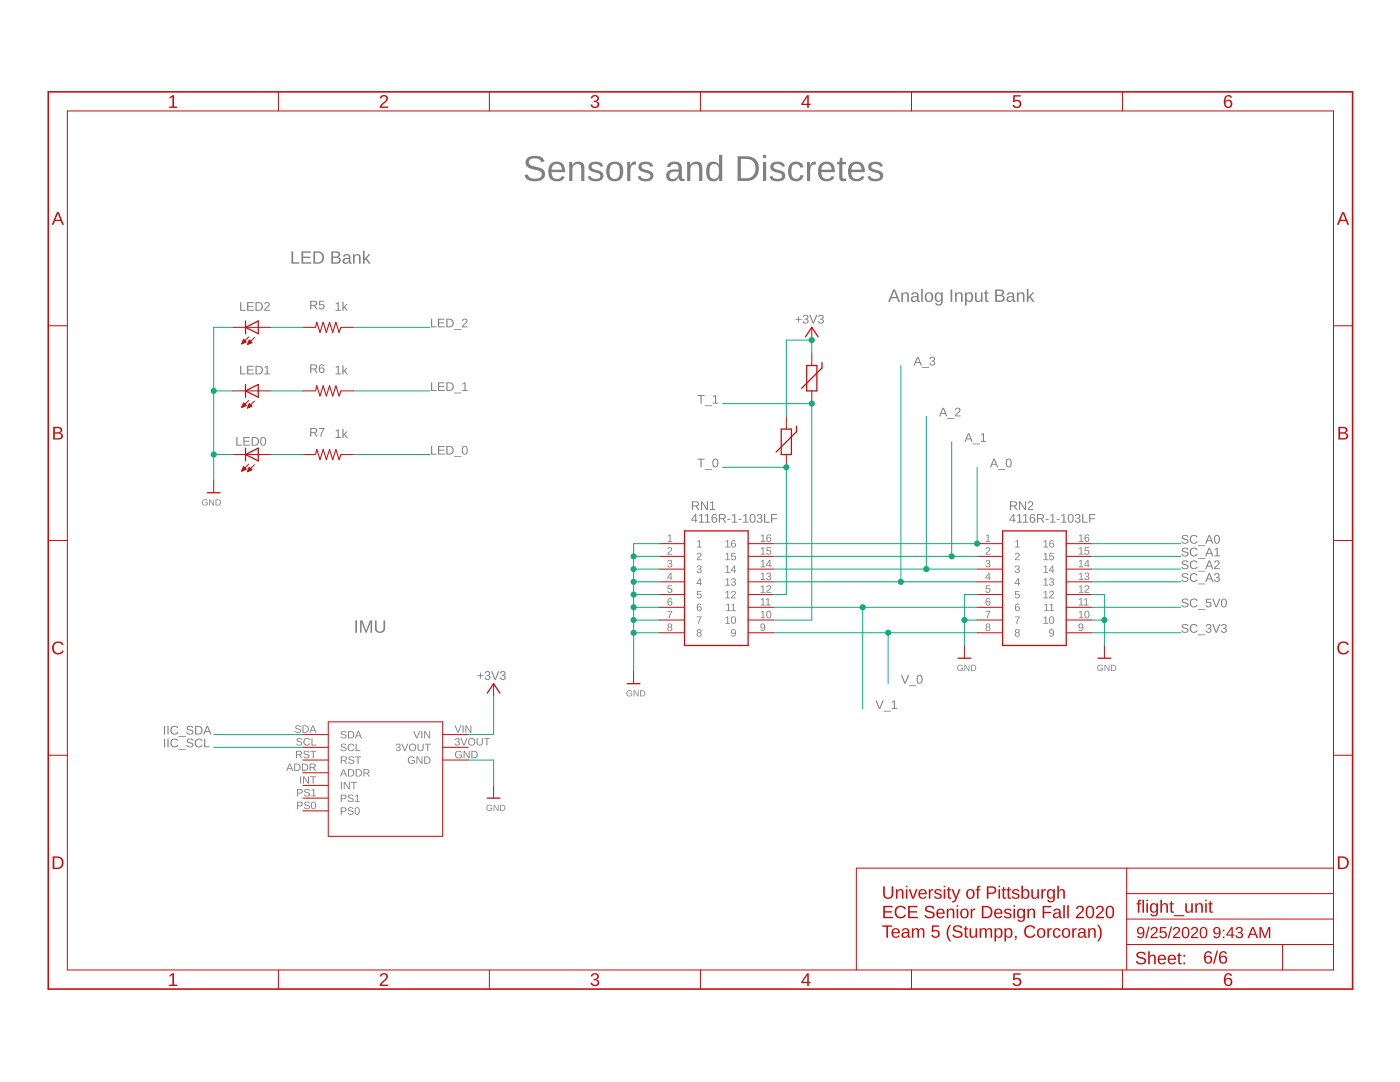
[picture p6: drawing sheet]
<svg xmlns="http://www.w3.org/2000/svg" width="279mm" height="216mm" viewBox="0 0 279 216" stroke-linecap="round" stroke-linejoin="round" font-family="sans-serif">
<g fill="#808080">
<path d="M139.2 108l.5-.2v1.3h.3v.1h-.9v-.1h.4v-1.1l-.3 .2z"/>
<path d="M133.3 106.9l.5-.2v1.3h.4v.1h-1v-.1h.4v-1.2l-.3 .3z"/>
<path d="M139.2 110.4a.5 .5 0 0 1 .8 .2 .5 .5 0 0 1-.4 .7l-.3 .3h.7v.2h-.9l.1-.4 .4-.3a.3 .3 0 0 0 .2-.5 .3 .3 0 0 0-.5 .1h-.2z"/>
<path d="M133.4 109.3a.5 .5 0 0 1 .7 .2 .5 .5 0 0 1-.4 .7l-.3 .3h.8v.2h-1l.1-.4 .4-.4a.3 .3 0 0 0 .2-.5 .3 .3 0 0 0-.5 .2h-.2z"/>
<path d="M139.2 112.9a.43 .43 0 0 1 .7 0 .43 .43 0 0 1-.2 .7 .39 .39 0 0 1 .3 .4 .39 .39 0 0 1-.5 .3l-.4-.2-.1-.2h.2a.3 .3 0 0 0 .4 .3 .3 .3 0 0 0 .2-.5h-.4v-.2a.29 .29 0 0 0 .4-.1 .29 .29 0 0 0-.2-.4 .29 .29 0 0 0-.4 .2h-.1z"/>
<path d="M133.3 111.8a.43 .43 0 0 1 .7 0 .43 .43 0 0 1-.2 .7 .39 .39 0 0 1 .4 .4 .39 .39 0 0 1-.5 .3l-.5-.2v-.2h.2a.3 .3 0 0 0 .4 .3 .3 .3 0 0 0 .1-.5l-.4-.1v-.1a.29 .29 0 0 0 .4-.2 .29 .29 0 0 0-.2-.4 .29 .29 0 0 0-.3 .3h-.2z"/>
<path d="M139.1 117.9h.9v.2h-.7v.5a.5 .5 0 0 1 .7 .2 .5 .5 0 0 1-.3 .7 .5 .5 0 0 1-.7-.4l.5 .2a.34 .34 0 0 0 .3-.5 .34 .34 0 0 0-.5-.1h-.2z"/>
<path d="M133.3 116.8h.8v.2h-.7v.4a.5 .5 0 0 1 .7 .3 .5 .5 0 0 1-.3 .7 .5 .5 0 0 1-.6-.4l.5 .2a.34 .34 0 0 0 .3-.5 .34 .34 0 0 0-.6-.1h-.2z"/>
<path d="M139.1 123h.9l-.5 1.5h-.2l.1-.4 .4-.9h-.7z"/>
<path d="M133.2 121.9h1l-.5 1.5h-.2v-.4l.5-.9h-.8z"/>
<path d="M202.6 108l.6-.2v1.3h.3v.1h-.9v-.1h.4v-1.1l-.4 .2z"/>
<path d="M196.8 106.9l.5-.2v1.3h.4v.1h-1v-.1h.4v-1.2l-.3 .3z"/>
<path d="M202.7 110.4a.5 .5 0 0 1 .8 .2 .5 .5 0 0 1-.5 .7l-.3 .3h.8v.2h-1l.2-.4 .4-.3a.3 .3 0 0 0 .2-.5 .3 .3 0 0 0-.6 .1h-.2z"/>
<path d="M196.8 109.3a.5 .5 0 0 1 .8 .2 .5 .5 0 0 1-.4 .7l-.3 .3h.8v.2h-1l.1-.4 .4-.4a.3 .3 0 0 0 .2-.5 .3 .3 0 0 0-.5 .2h-.2z"/>
<path d="M202.7 112.9a.43 .43 0 0 1 .7 0 .43 .43 0 0 1-.2 .7 .39 .39 0 0 1 .3 .4 .39 .39 0 0 1-.5 .3l-.4-.2-.1-.2h.2a.3 .3 0 0 0 .4 .3 .3 .3 0 0 0 .1-.5h-.3v-.2a.29 .29 0 0 0 .4-.1 .29 .29 0 0 0-.2-.4 .29 .29 0 0 0-.4 .2h-.2z"/>
<path d="M196.8 111.8a.43 .43 0 0 1 .7 0 .43 .43 0 0 1-.2 .7 .39 .39 0 0 1 .4 .4 .39 .39 0 0 1-.5 .3l-.5-.2v-.2h.2a.3 .3 0 0 0 .4 .3 .3 .3 0 0 0 .1-.5l-.4-.1v-.1a.29 .29 0 0 0 .4-.2 .29 .29 0 0 0-.2-.4 .29 .29 0 0 0-.3 .3h-.2z"/>
<path d="M202.6 117.9h.8v.2h-.6v.5a.5 .5 0 0 1 .7 .2 .5 .5 0 0 1-.3 .7 .5 .5 0 0 1-.7-.4l.5 .2a.34 .34 0 0 0 .3-.5 .34 .34 0 0 0-.6-.1h-.1z"/>
<path d="M196.8 116.8h.8v.2h-.7v.4a.5 .5 0 0 1 .7 .3 .5 .5 0 0 1-.3 .7 .5 .5 0 0 1-.6-.4l.5 .2a.34 .34 0 0 0 .3-.5 .34 .34 0 0 0-.6-.1h-.2z"/>
<path d="M202.5 123h1l-.5 1.5h-.2l.1-.4 .4-.9h-.8z"/>
<path d="M196.7 121.9h1l-.5 1.5h-.2v-.4l.5-.9h-.8z"/>
<path d="M105.2 31.6a2.63 2.63 0 0 1 3.2 .1l.3 .5-.7 .2a1.45 1.45 0 0 0-2.4-.3l-.1 .3a1.45 1.45 0 0 0 1.6 .9 1.49 1.49 0 0 1 1.4 .7 1.49 1.49 0 0 1 0 1.6 2.74 2.74 0 0 1-3.7-.3l-.1-.4 .6-.1a1.72 1.72 0 0 0 2.5 .6 .81 .81 0 0 0 .3-.9 .81 .81 0 0 0-.9-.5l-.4-.1a2.05 2.05 0 0 1-1.9-1.1v-.7zM109.9 32.7a1.73 1.73 0 0 1 2-.3 1.73 1.73 0 0 1 .9 1.9h-2.7a1.1 1.1 0 0 0 .7 1.3 1.1 1.1 0 0 0 1.3-.5l.6 .2a1.75 1.75 0 0 1-2.1 .8 1.75 1.75 0 0 1-1.2-1.9l.1-.8zM110.4 33l-.3 .9h2a1.02 1.02 0 0 0-.5-1.1 1.02 1.02 0 0 0-1.2 .2zM113.6 32.3h.6v.7a1.28 1.28 0 0 1 1.3-.7 1.28 1.28 0 0 1 1.1 1v2.8h-.6v-2.4a.87 .87 0 0 0-.8-1 .87 .87 0 0 0-.9 .9l-.1 2.5h-.6zM117.8 32.5a1.9 1.9 0 0 1 2.5 .4l.1 .3-.6 .1a.98 .98 0 0 0-1.7 0 1.25 1.25 0 0 0 1.3 .7 1.09 1.09 0 0 1 1 1.2 1.09 1.09 0 0 1-1.2 1 1.55 1.55 0 0 1-1.9-1l.6-.1a1.18 1.18 0 0 0 1.9 .2v-.4l-.4-.3a2.43 2.43 0 0 1-1.9-.9v-.7zM121.4 32.7a1.73 1.73 0 0 1 2-.3 1.73 1.73 0 0 1 1 1.8 1.71 1.71 0 0 1-1.7 2 1.71 1.71 0 0 1-1.7-2v-.6zM122.1 32.9a2.24 2.24 0 0 0 0 2.6 1.02 1.02 0 0 0 1.1 .1 1.02 1.02 0 0 0 .5-1v-.4a1.11 1.11 0 0 0-.3-1.2 1.11 1.11 0 0 0-1.3-.1zM125.2 32.3h.5l.1 .8a.91 .91 0 0 1 1.1-.8v.6a.95 .95 0 0 0-.9 .2 .95 .95 0 0 0-.2 1v2h-.6zM127.8 32.5a1.9 1.9 0 0 1 2.4 .4l.1 .3-.5 .1a.98 .98 0 0 0-1.8 0 1.25 1.25 0 0 0 1.4 .7 1.09 1.09 0 0 1 1 1.2 1.09 1.09 0 0 1-1.2 1 1.55 1.55 0 0 1-1.9-1l.5-.1a1.18 1.18 0 0 0 2 .2l-.1-.4-.4-.3a2.43 2.43 0 0 1-1.8-.9v-.7zM133.4 32.6a1.54 1.54 0 0 1 1.6-.4 1.54 1.54 0 0 1 1.1 1.3v1.9l.2 .3h.3v.4a.79 .79 0 0 1-1.1-.7 1.37 1.37 0 0 1-1.3 .8 1.37 1.37 0 0 1-1.2-.8 1.29 1.29 0 0 1 1.6-1.6h.8a.86 .86 0 0 0-.6-1.1 .86 .86 0 0 0-1 .6h-.7zM133.8 34.5a.74 .74 0 0 0 0 1.1 .74 .74 0 0 0 1.1-.1l.5-.6v-.7l-1.2 .1zM137.1 32.3h.6v.7a1.28 1.28 0 0 1 1.3-.7 1.28 1.28 0 0 1 1.1 1l.1 2.8h-.7v-2.4a.87 .87 0 0 0-.8-1 .87 .87 0 0 0-.9 .9v2.5h-.7zM141.5 32.5a1.36 1.36 0 0 1 2 .4v-2h.6l.1 5.2h-.6l-.1-.6a1.38 1.38 0 0 1-1.6 .6 1.38 1.38 0 0 1-1-1.4 2.65 2.65 0 0 1 .6-2.2zM142 32.9a2.53 2.53 0 0 0 0 2.6 .99 .99 0 0 0 1.1 0 .99 .99 0 0 0 .4-1 1.31 1.31 0 0 0-1-1.8zM147.2 31.2a5.5 5.5 0 0 1 3.3 .4 2.51 2.51 0 0 1 .9 2.8 2.51 2.51 0 0 1-2.4 1.7h-1.8zM147.9 31.7v3.9h1.1a1.93 1.93 0 0 0 1.8-2 1.93 1.93 0 0 0-2-1.9zM152.3 30.9h.6v.6h-.6zM152.3 32.3h.6v3.8h-.6zM154.1 32.5a1.9 1.9 0 0 1 2.5 .4v.3l-.5 .1a.98 .98 0 0 0-1.8 0 1.25 1.25 0 0 0 1.4 .7 1.09 1.09 0 0 1 1 1.2 1.09 1.09 0 0 1-1.2 1 1.55 1.55 0 0 1-1.9-1l.5-.1a1.18 1.18 0 0 0 2 .2v-.4l-.4-.3a2.43 2.43 0 0 1-1.9-.9v-.7zM157.7 32.8a1.53 1.53 0 0 1 2.7 .6h-.7a.9 .9 0 0 0-1.1-.6 .9 .9 0 0 0-.6 1 1.36 1.36 0 0 0 .9 1.9l.6-.2 .2-.6 .7 .1a1.59 1.59 0 0 1-2 1.1 1.59 1.59 0 0 1-1.1-1.9l.1-.8zM161 32.3h.6l.1 .8a.91 .91 0 0 1 1.1-.8v.6a.95 .95 0 0 0-.9 .2 .95 .95 0 0 0-.2 1v2h-.6zM163.7 32.7a1.73 1.73 0 0 1 2.1-.3 1.73 1.73 0 0 1 .8 1.9h-2.7a1.1 1.1 0 0 0 .7 1.3 1.1 1.1 0 0 0 1.4-.5l.5 .2a1.75 1.75 0 0 1-2.1 .8 1.75 1.75 0 0 1-1.1-1.9l.1-.8zM164.2 33l-.3 .9h2.1a1.02 1.02 0 0 0-.6-1.1 1.02 1.02 0 0 0-1.2 .2zM167.7 31.5h.4v.8h.7v.5h-.7v2.6l.2 .2h.6v.5l-.4 .1a.77 .77 0 0 1-1-.9v-2.5h-.5v-.5h.5zM169.7 32.7a1.73 1.73 0 0 1 2-.3 1.73 1.73 0 0 1 .9 1.9h-2.7a1.1 1.1 0 0 0 .7 1.3 1.1 1.1 0 0 0 1.4-.5l.5 .2a1.75 1.75 0 0 1-2.1 .8 1.75 1.75 0 0 1-1.2-1.9l.1-.8zM170.2 33l-.3 .9h2.1a1.02 1.02 0 0 0-.6-1.1 1.02 1.02 0 0 0-1.2 .2zM173.6 32.5a1.9 1.9 0 0 1 2.5 .4l.1 .3-.6 .1a.98 .98 0 0 0-1.7 0 1.25 1.25 0 0 0 1.3 .7 1.09 1.09 0 0 1 1.1 1.2 1.09 1.09 0 0 1-1.2 1 1.55 1.55 0 0 1-2-1l.6-.1a1.18 1.18 0 0 0 1.9 .2v-.4l-.4-.3a2.43 2.43 0 0 1-1.9-.9v-.7z"/>
<path d="M70.9 123.8h.3v2.5h-.3zM71.9 123.8h.4l.8 2.1 .7-2.1h.5v2.5h-.3v-2.2l-.8 2.2h-.2l-.8-2.2v2.2h-.3zM74.8 123.8h.4v1.5a.68 .68 0 0 0 .7 .7 .68 .68 0 0 0 .6-.7v-1.5h.4v1.5a1.02 1.02 0 0 1-1 1 1.02 1.02 0 0 1-1.1-.9z"/>
<path d="M58.2 50.2h.3v2.1h1.3v.3h-1.6zM60.2 50.2h1.8v.2h-1.5v.8h1.4v.3h-1.4v.8h1.6v.3h-1.9zM62.6 50.2h.8a1.23 1.23 0 0 1 1.3 1.1 1.23 1.23 0 0 1-1.2 1.3h-.9zM62.9 50.4v1.9h.5a.96 .96 0 0 0 .9-1 .96 .96 0 0 0-.9-.9zM66.1 50.2a1.6 1.6 0 0 1 1.7 .3 .58 .58 0 0 1-.4 .8 .67 .67 0 0 1 .6 .8 .67 .67 0 0 1-.9 .5h-1zM66.5 50.4v.8h.5a.42 .42 0 0 0 .5-.1 .42 .42 0 0 0 0-.5 1.02 1.02 0 0 0-1-.2zM66.5 51.5v.8h.9a.43 .43 0 0 0 .2-.6l-.2-.2zM68.7 50.8a.75 .75 0 0 1 .8-.1 .75 .75 0 0 1 .4 .6v1l.3 .1v.2h-.4l-.2-.3a.64 .64 0 0 1-.8 .4 .64 .64 0 0 1-.4-.8 .64 .64 0 0 1 .8-.4h.4a.43 .43 0 0 0-.3-.6 .43 .43 0 0 0-.5 .3h-.3zM68.8 51.8a.39 .39 0 0 0 .1 .6 .39 .39 0 0 0 .5-.2l.2-.5zM70.4 50.7h.3l.1 .3a.64 .64 0 0 1 .7-.3 .64 .64 0 0 1 .5 .7v1.2h-.3v-1.2a.46 .46 0 0 0-.6-.5 .46 .46 0 0 0-.3 .6v1.1h-.3zM72.4 50h.4v1.6l.8-.9h.4l-.8 .8 .8 1.1h-.4l-.6-.8-.2 .1v.7h-.4z"/>
<path d="M178.3 57.8h.3l1 2.4h-.3l-.3-.7h-1.1l-.3 .7h-.4zM178.4 58l-.4 1.3h.9zM179.9 58.3h.3v.4a.64 .64 0 0 1 .7-.4 .64 .64 0 0 1 .5 .7v1.2h-.3v-1.2a.46 .46 0 0 0-.5-.5 .46 .46 0 0 0-.4 .6v1.1h-.3zM182.1 58.4a.75 .75 0 0 1 .8-.1 .75 .75 0 0 1 .4 .6v1l.3 .1v.2h-.4l-.2-.3a.64 .64 0 0 1-.8 .4 .64 .64 0 0 1-.4-.8 .64 .64 0 0 1 .8-.4h.4a.43 .43 0 0 0-.3-.6 .43 .43 0 0 0-.5 .3h-.3zM182.2 59.4a.39 .39 0 0 0 0 .6 .39 .39 0 0 0 .6-.1l.2-.6zM183.8 57.6h.4v2.6h-.4zM184.8 58.6a.9 .9 0 0 1 1.1-.1 .9 .9 0 0 1 .3 1.1 .85 .85 0 0 1-1 .7 .85 .85 0 0 1-.6-1zM185.1 58.6a.87 .87 0 0 0 .3 1.4 .8 .8 0 0 0 .5-.7 .8 .8 0 0 0-.5-.8zM186.7 58.6a.67 .67 0 0 1 1.1 .1v-.4h.3v1.9a.8 .8 0 0 1-.6 .8 .8 .8 0 0 1-.9-.5h.3l.5 .2a.59 .59 0 0 0 .4-.8 .71 .71 0 0 1-.9 .3 .71 .71 0 0 1-.4-.9zM187 58.7a.89 .89 0 0 0 .3 1.3 .79 .79 0 0 0 .5-.7 .79 .79 0 0 0-.5-.8zM189.7 57.8h.3v2.4h-.3zM190.6 58.3h.3v.4a.64 .64 0 0 1 .7-.4 .64 .64 0 0 1 .5 .7v1.2h-.3v-1.2a.46 .46 0 0 0-.5-.5 .46 .46 0 0 0-.4 .6v1.1h-.3zM192.6 58.3h.3v.3a.72 .72 0 0 1 .9-.2 .72 .72 0 0 1 .4 .9 .77 .77 0 0 1-1 .9l-.3-.3v1.1h-.3zM193.1 58.6a.85 .85 0 0 0 .3 1.4 .84 .84 0 0 0 0-1.4zM194.6 58.3h.3v1.2a.46 .46 0 0 0 .5 .6 .46 .46 0 0 0 .4-.7v-1.1h.3v1.9h-.3v-.3a.64 .64 0 0 1-.7 .3 .64 .64 0 0 1-.5-.6zM196.7 57.9h.2v.4h.4v.3h-.4v1.2l.1 .2h.3v.2h-.5l-.2-.1v-1.5h-.2v-.3h.2zM198.6 57.8a1.6 1.6 0 0 1 1.7 .3 .58 .58 0 0 1-.4 .8 .67 .67 0 0 1 .6 .9 .67 .67 0 0 1-.9 .4h-1zM198.9 58v.8h.6a.42 .42 0 0 0 .4-.1 .42 .42 0 0 0 .1-.5 1.02 1.02 0 0 0-1.1-.2zM198.9 59.1v.9l1-.1a.43 .43 0 0 0 .2-.6l-.2-.2zM201.2 58.4a.75 .75 0 0 1 .8-.1 .75 .75 0 0 1 .4 .6v1l.3 .1v.2h-.4l-.2-.3a.64 .64 0 0 1-.8 .4 .64 .64 0 0 1-.4-.8 .64 .64 0 0 1 .8-.4h.4a.43 .43 0 0 0-.3-.6 .43 .43 0 0 0-.5 .3h-.4zM201.3 59.4a.39 .39 0 0 0 0 .6 .39 .39 0 0 0 .6-.1l.2-.6zM202.9 58.3h.3v.4a.64 .64 0 0 1 .8-.4 .64 .64 0 0 1 .5 .7v1.2h-.4v-1.2a.46 .46 0 0 0-.5-.5 .46 .46 0 0 0-.3 .6v1.1h-.4zM204.9 57.6h.3v1.7l.9-1h.3l-.7 .9 .8 1h-.4l-.6-.8-.3 .2v.6h-.3z"/>
<path d="M40.5 99.8l.6-.2 .3 .3-.1 .1a.48 .48 0 0 0-.7 0 .48 .48 0 0 0 0 .7 .48 .48 0 0 0 .7-.1v-.2h-.4v-.1h.6v.4a.67 .67 0 0 1-1 0 .67 .67 0 0 1 0-.9zM41.7 99.6h.2l.7 1.1v-1.1h.1v1.3h-.2l-.6-1.1v1.1h-.2zM43 99.6h.4a.61 .61 0 0 1 .7 .6 .61 .61 0 0 1-.6 .7h-.5zM43.2 99.8v.9a.52 .52 0 0 0 .7-.4 .52 .52 0 0 0-.7-.5z"/>
<path d="M67 60.6l.6-.3v1.5h.4v.2h-1v-.2h.4v-1.3l-.4 .3zM68.3 60.2h.2v1.1l.6-.6h.3l-.6 .6 .6 .7h-.2l-.5-.6-.2 .1v.5h-.2z"/>
<path d="M67 73.3l.6-.3v1.5h.4v.2h-1v-.2h.4v-1.3l-.4 .3zM68.3 72.9h.2v1.1l.6-.6h.3l-.6 .6 .6 .7h-.2l-.5-.6-.2 .1v.5h-.2z"/>
<path d="M67 86l.6-.3v1.5h.4v.2h-1v-.2h.4v-1.3l-.4 .3zM68.3 85.6h.2v1.1l.6-.6h.3l-.6 .6 .6 .7h-.2l-.5-.6-.2 .1v.5h-.2z"/>
<path d="M138.7 102.6h.3v1.1h.2v.2h-.2v.4h-.3v-.4h-.8zM138.7 102.8l-.6 .9h.6zM139.5 102.9l.6-.3v1.5h.4v.2h-1v-.2h.4v-1.3l-.4 .3zM140.7 102.9l.6-.3v1.5h.4v.2h-1v-.2h.4v-1.3l-.4 .3zM142.3 102.7l.1-.1a.5 .5 0 0 1 .7 .3h-.2l-.1-.1a.47 .47 0 0 0-.5 .1 .47 .47 0 0 0-.1 .5 .55 .55 0 0 1 .8 .1 .55 .55 0 0 1-.2 .8 .55 .55 0 0 1-.7-.4l-.1-.7zM142.2 103.7a.37 .37 0 0 0 .7 0 .37 .37 0 0 0-.7 0zM143.5 102.6h.8a.5 .5 0 0 1 .6 .4 .5 .5 0 0 1-.5 .6l.5 .7h-.2l-.5-.7h-.5v.7h-.2zM143.7 102.8v.6h.5a.32 .32 0 0 0 .4-.3 .32 .32 0 0 0-.4-.3zM145.2 103.5h.6v.2h-.6zM146.1 102.9l.6-.3v1.5h.5v.2h-1.1v-.2h.4v-1.3l-.4 .3zM147.4 103.5h.6v.2h-.6zM148.3 102.9l.7-.3v1.5h.4v.2h-1.1v-.2h.4v-1.3l-.4 .3zM149.9 102.6a.64 .64 0 0 1 .7 .1 .64 .64 0 0 1 .2 .7 .64 .64 0 0 1-.6 .9 .64 .64 0 0 1-.6-.9zM150 102.8a.97 .97 0 0 0 .2 1.3 .86 .86 0 0 0 0-1.4zM151.2 102.7a.5 .5 0 0 1 .7-.1 .5 .5 0 0 1 0 .8h-.1a.51 .51 0 0 1 .3 .7 .51 .51 0 0 1-.8 .2l-.3-.5h.2a.35 .35 0 0 0 .5 .3 .35 .35 0 0 0 .1-.5l-.4-.1v-.2a.33 .33 0 0 0 .5-.1 .33 .33 0 0 0-.3-.5 .33 .33 0 0 0-.4 .3h-.2zM152.5 102.6h.2v1.5h.9v.2h-1.1zM153.9 102.6h1.2v.2h-1v.6h1v.2h-1v.7h-.2z"/>
<path d="M202.2 102.6h.2v1.1h.3v.2h-.3v.4h-.2v-.4h-.8zM202.2 102.8l-.6 .9h.6zM203 102.9l.6-.3v1.5h.4v.2h-1.1v-.2h.5v-1.3l-.4 .3zM204.2 102.9l.6-.3v1.5h.4v.2h-1.1v-.2h.5v-1.3l-.4 .3zM205.8 102.7l.1-.1a.5 .5 0 0 1 .7 .3h-.2l-.1-.1a.47 .47 0 0 0-.5 .1 .47 .47 0 0 0-.1 .5 .55 .55 0 0 1 .8 .1 .55 .55 0 0 1-.2 .8 .55 .55 0 0 1-.8-.4v-.7zM205.7 103.7a.37 .37 0 0 0 .7 0 .37 .37 0 0 0-.7 0zM206.9 102.6h.9a.5 .5 0 0 1 .6 .4 .5 .5 0 0 1-.5 .6l.5 .7h-.2l-.5-.7h-.5v.7h-.3zM207.2 102.8v.6h.5a.32 .32 0 0 0 .4-.3 .32 .32 0 0 0-.4-.3zM208.7 103.5h.6v.2h-.6zM209.6 102.9l.6-.3v1.5h.4v.2h-1v-.2h.4v-1.3l-.4 .3zM210.9 103.5h.6v.2h-.6zM211.8 102.9l.6-.3v1.5h.5v.2h-1.1v-.2h.4v-1.3l-.4 .3zM213.3 102.6a.64 .64 0 0 1 .8 .1 .64 .64 0 0 1 .2 .7 .64 .64 0 0 1-.6 .9 .64 .64 0 0 1-.6-.9zM213.5 102.8a.97 .97 0 0 0 .2 1.3 .86 .86 0 0 0 0-1.4zM214.7 102.7a.5 .5 0 0 1 .7-.1 .5 .5 0 0 1 0 .8h-.2a.51 .51 0 0 1 .4 .7 .51 .51 0 0 1-.8 .2l-.3-.5h.2a.35 .35 0 0 0 .5 .3 .35 .35 0 0 0 .1-.5l-.4-.1v-.2a.33 .33 0 0 0 .5-.1 .33 .33 0 0 0-.3-.5 .33 .33 0 0 0-.4 .3h-.2zM216 102.6h.2v1.5h.9v.2h-1.1zM217.4 102.6h1.2v.2h-1v.6h.9v.2h-.9v.7h-.2z"/>
<path d="M125.2 137.9l.6-.2 .3 .3h-.1a.48 .48 0 0 0-.7 .1 .48 .48 0 0 0 0 .6 .48 .48 0 0 0 .7 0v-.2h-.3v-.2h.5v.5a.67 .67 0 0 1-1 0 .67 .67 0 0 1 0-.9zM126.5 137.7h.1l.7 1.1v-1.1h.1v1.3h-.2l-.6-1.1v1.1h-.1zM127.7 137.7h.4a.61 .61 0 0 1 .7 .6 .61 .61 0 0 1-.6 .7h-.5zM127.9 137.9v.9a.52 .52 0 0 0 .7-.5 .52 .52 0 0 0-.7-.4z"/>
<path d="M219.1 132.8l.7-.2 .3 .3-.1 .1a.48 .48 0 0 0-.7 0 .48 .48 0 0 0 0 .7 .48 .48 0 0 0 .7-.1v-.2h-.4v-.1h.5v.4a.67 .67 0 0 1-.9 .1 .67 .67 0 0 1-.1-1zM220.4 132.7h.2l.7 1v-1h.1v1.2h-.2l-.6-1.1v1.1h-.2zM221.7 132.7h.4a.61 .61 0 0 1 .7 .5 .61 .61 0 0 1-.6 .7h-.5zM221.9 132.8v.9a.52 .52 0 0 0 .7-.4 .52 .52 0 0 0-.7-.5z"/>
<path d="M159.3 63.1h.2v.5h.5v.2h-.5v.5h-.2v-.5h-.5v-.2h.5zM160.4 62.9a.5 .5 0 0 1 .7 0 .5 .5 0 0 1 0 .7l-.1 .1a.51 .51 0 0 1 .3 .7 .51 .51 0 0 1-.8 .1l-.3-.4h.2a.35 .35 0 0 0 .5 .3 .35 .35 0 0 0 .1-.6h-.4v-.2a.33 .33 0 0 0 .5-.2 .33 .33 0 0 0-.3-.4 .33 .33 0 0 0-.4 .3h-.2zM161.5 62.8h.2l.6 1.5 .6-1.5h.2l-.7 1.8h-.2zM163.5 62.9a.5 .5 0 0 1 .7 0 .5 .5 0 0 1 0 .7l-.2 .1a.51 .51 0 0 1 .3 .7 .51 .51 0 0 1-.8 .1l-.3-.4h.3a.35 .35 0 0 0 .4 .3 .35 .35 0 0 0 .2-.6h-.4v-.2a.33 .33 0 0 0 .4-.2 .33 .33 0 0 0-.2-.4 .33 .33 0 0 0-.4 .3h-.2z"/>
<path d="M191.2 132.8l.6-.2 .4 .3-.2 .1a.48 .48 0 0 0-.7 0 .48 .48 0 0 0 .1 .7 .48 .48 0 0 0 .7-.1v-.2h-.4v-.1h.5v.4a.67 .67 0 0 1-1 .1 .67 .67 0 0 1 0-1zM192.5 132.7h.2l.6 1v-1h.2v1.2h-.2l-.7-1.1v1.1h-.1zM193.8 132.7h.4a.61 .61 0 0 1 .6 .5 .61 .61 0 0 1-.6 .7h-.4zM193.9 132.8v.9a.52 .52 0 0 0 .8-.4 .52 .52 0 0 0-.8-.5z"/>
<path d="M95.8 134.2h.2v.5h.5v.2h-.5v.5h-.2v-.5h-.5v-.2h.5zM96.9 134a.5 .5 0 0 1 .7 0 .5 .5 0 0 1 0 .7l-.1 .1a.51 .51 0 0 1 .3 .7 .51 .51 0 0 1-.8 .1l-.3-.4h.2a.35 .35 0 0 0 .5 .3 .35 .35 0 0 0 .2-.5l-.5-.1v-.2a.33 .33 0 0 0 .5-.2 .33 .33 0 0 0-.2-.4 .33 .33 0 0 0-.4 .3h-.3zM98 133.9h.3l.5 1.5 .6-1.5h.3l-.7 1.8h-.3zM100 134a.5 .5 0 0 1 .7 0 .5 .5 0 0 1 0 .7l-.2 .1a.51 .51 0 0 1 .4 .7 .51 .51 0 0 1-.8 .1l-.3-.4h.2a.35 .35 0 0 0 .5 .3 .35 .35 0 0 0 .1-.5l-.4-.1v-.2a.33 .33 0 0 0 .5-.2 .33 .33 0 0 0-.3-.4 .33 .33 0 0 0-.4 .3h-.2z"/>
<path d="M97.2 160.7l.7-.1 .3 .3h-.1a.48 .48 0 0 0-.7 0 .48 .48 0 0 0 0 .7 .48 .48 0 0 0 .7 0v-.3h-.4v-.1h.5v.4a.67 .67 0 0 1-.9 .1 .67 .67 0 0 1-.1-1zM98.5 160.6h.2l.7 1v-1h.1v1.2h-.2l-.6-1v1h-.2zM99.8 160.6h.4a.61 .61 0 0 1 .7 .6 .61 .61 0 0 1-.6 .6h-.5zM100 160.7v1a.52 .52 0 0 0 .7-.5 .52 .52 0 0 0-.7-.5z"/>
<path d="M47.2 87.2h.2v1.5h.9v.2h-1.1zM48.6 87.2h1.3v.2h-1.1v.6h1v.1h-1v.6h1.1v.2h-1.3zM50.2 87.2h.6a.86 .86 0 0 1 .9 .8 .86 .86 0 0 1-.8 .9h-.7zM50.5 87.4v1.3a.73 .73 0 0 0 1-.6 .73 .73 0 0 0-1-.7zM52.2 87.3a.64 .64 0 0 1 .7 0 .64 .64 0 0 1 .2 .8 .64 .64 0 0 1-.6 .9 .64 .64 0 0 1-.6-.9zM52.3 87.4a.97 .97 0 0 0 .2 1.4 .86 .86 0 0 0 0-1.4z"/>
<path d="M47.9 73h.3v1.5h.8v.2h-1.1zM49.3 73h1.3v.2h-1v.5h.9v.2h-.9v.6h1.1v.2h-1.4zM51 73h.6a.86 .86 0 0 1 .9 .8 .86 .86 0 0 1-.9 .9h-.6zM51.2 73.2v1.3a.73 .73 0 0 0 1-.7 .73 .73 0 0 0-1-.6zM52.8 73.3l.6-.3v1.5h.4v.2h-1v-.2h.4v-1.3l-.4 .3z"/>
<path d="M47.9 60.3h.3v1.5h.8v.2h-1.1zM49.3 60.3h1.3v.2h-1v.5h.9v.2h-.9v.6h1.1v.2h-1.4zM51 60.3h.6a.86 .86 0 0 1 .9 .8 .86 .86 0 0 1-.9 .9h-.6zM51.2 60.5v1.3a.73 .73 0 0 0 1-.6 .73 .73 0 0 0-1-.7zM52.9 60.4a.55 .55 0 0 1 .8 .1 .55 .55 0 0 1-.3 .8l-.5 .5h.9v.2h-1.1l.1-.3 .4-.5a.37 .37 0 0 0 .4-.5 .37 .37 0 0 0-.6-.1l-.1 .1h-.2z"/>
<path d="M61.9 60h.8a.5 .5 0 0 1 .6 .4 .5 .5 0 0 1-.4 .6l.5 .7h-.3l-.4-.7h-.6v.7h-.2zM62.1 60.2v.6h.6a.32 .32 0 0 0 .4-.3 .32 .32 0 0 0-.4-.3zM63.7 60h1v.2h-.8v.5a.59 .59 0 0 1 .8 .3 .59 .59 0 0 1-.4 .8 .59 .59 0 0 1-.7-.5h.2a.38 .38 0 0 0 .6 .2 .38 .38 0 0 0 0-.6 .38 .38 0 0 0-.5 0h-.3z"/>
<path d="M61.9 72.7h.8a.5 .5 0 0 1 .6 .4 .5 .5 0 0 1-.4 .6l.5 .7h-.3l-.4-.7h-.6v.7h-.2zM62.1 72.9v.6h.6a.32 .32 0 0 0 .4-.3 .32 .32 0 0 0-.4-.3zM63.9 72.8l.2-.1a.5 .5 0 0 1 .6 .3l-.2 .1-.1-.2a.47 .47 0 0 0-.5 .2 .47 .47 0 0 0-.1 .4 .55 .55 0 0 1 .9 .1 .55 .55 0 0 1-.2 .8 .55 .55 0 0 1-.8-.3l-.1-.8zM63.8 73.9a.4 .4 0 0 0 .8 0 .4 .4 0 0 0-.8 0z"/>
<path d="M61.9 85.4h.8a.5 .5 0 0 1 .6 .4 .5 .5 0 0 1-.4 .6l.5 .7h-.3l-.4-.7h-.6v.7h-.2zM62.1 85.6v.6h.6a.32 .32 0 0 0 .4-.3 .32 .32 0 0 0-.4-.3zM63.6 85.4h1.2l-.5 1.1-.1 .6h-.3l.1-.4 .5-1.1h-.9z"/>
<path d="M139.7 115.4h.2v1h.2v.1h-.2v.4h-.2v-.4h-.7zM139.7 115.6l-.5 .8h.5z"/>
<path d="M133.8 114.3h.2v1h.2v.1h-.2v.3h-.2v-.3h-.7zM133.8 114.5l-.5 .8h.5z"/>
<path d="M139.3 120.5h.5l.2 .2-.6-.1-.2 .6a.47 .47 0 0 1 .8 .1 .47 .47 0 0 1-.2 .7 .47 .47 0 0 1-.7-.4v-.6zM139.2 121.5a.31 .31 0 0 0 .6 0 .31 .31 0 0 0-.6 0z"/>
<path d="M133.4 119.4h.5l.2 .2-.5-.1-.2 .6a.47 .47 0 0 1 .7 0 .47 .47 0 0 1-.2 .7 .47 .47 0 0 1-.6-.3l-.1-.6zM133.4 120.3a.31 .31 0 0 0 .6 0 .31 .31 0 0 0-.6 0z"/>
<path d="M139.2 125.6a.43 .43 0 0 1 .7 0 .43 .43 0 0 1-.2 .6 .42 .42 0 0 1 .2 .7 .42 .42 0 0 1-.7 0 .42 .42 0 0 1 .1-.7l-.2-.2zM139.3 125.9a.27 .27 0 0 0 .5 0 .27 .27 0 0 0-.5 0zM139.2 126.6a.31 .31 0 0 0 .6 0 .31 .31 0 0 0-.6 0z"/>
<path d="M133.3 124.5a.43 .43 0 0 1 .7 0 .43 .43 0 0 1-.1 .6 .42 .42 0 0 1 .1 .7 .42 .42 0 0 1-.6 0 .42 .42 0 0 1 .1-.7l-.3-.2zM133.4 124.8a.3 .3 0 0 0 .6 0 .3 .3 0 0 0-.6 0zM133.4 125.5a.31 .31 0 0 0 .6 0 .31 .31 0 0 0-.6 0z"/>
<path d="M144.8 108l.5-.2v1.3h.4v.1h-.9v-.1h.3v-1.1l-.3 .2zM146.1 107.8h.5l.2 .2-.5-.1-.2 .6a.47 .47 0 0 1 .7 .1 .47 .47 0 0 1-.2 .7 .47 .47 0 0 1-.6-.4l-.1-.6zM146.1 108.8a.31 .31 0 0 0 .6 0 .31 .31 0 0 0-.6 0z"/>
<path d="M151.8 106.9l.6-.2v1.3h.3v.1h-.9v-.1h.4v-1.2l-.4 .3zM153.2 106.7h.5l.2 .2-.6-.1-.2 .6a.47 .47 0 0 1 .7 0 .47 .47 0 0 1-.2 .7 .47 .47 0 0 1-.6-.3v-.6zM153.1 107.6a.31 .31 0 0 0 .6 0 .31 .31 0 0 0-.6 0z"/>
<path d="M144.8 110.6l.5-.3v1.3h.4v.2h-.9v-.2h.3v-1.1l-.3 .2zM146 110.3h.8v.2h-.7v.4a.5 .5 0 0 1 .7 .3 .5 .5 0 0 1-.3 .6 .5 .5 0 0 1-.6-.3l.5 .1a.34 .34 0 0 0 .3-.4 .34 .34 0 0 0-.6-.1h-.2z"/>
<path d="M151.8 109.4l.6-.2v1.3h.3v.2h-.9v-.2h.4v-1.1l-.4 .2zM153 109.2h.8v.2h-.6v.4a.5 .5 0 0 1 .7 .2 .5 .5 0 0 1-.3 .7 .5 .5 0 0 1-.7-.4l.5 .2a.34 .34 0 0 0 .3-.5 .34 .34 0 0 0-.6 0h-.1z"/>
<path d="M144.8 113.1l.5-.2v1.3h.4v.1h-.9v-.1h.3v-1.2l-.3 .3zM146.5 112.9h.2v.9h.2v.2h-.2v.3h-.2v-.3h-.7zM146.5 113.1l-.5 .7h.5z"/>
<path d="M151.8 112l.6-.3v1.3h.3v.2h-.9v-.2h.4v-1.1l-.4 .2zM153.6 111.7h.2v1h.2v.2h-.2v.3h-.2v-.3h-.7zM153.6 111.9l-.5 .8h.5z"/>
<path d="M144.8 115.6l.5-.2v1.3h.4v.2h-.9v-.2h.3v-1.1l-.3 .2zM146 115.5a.43 .43 0 0 1 .7-.1 .43 .43 0 0 1-.2 .7 .39 .39 0 0 1 .4 .5 .39 .39 0 0 1-.5 .3l-.5-.2v-.2h.2a.3 .3 0 0 0 .4 .2 .3 .3 0 0 0 .1-.4l-.4-.1v-.2a.29 .29 0 0 0 .4-.1 .29 .29 0 0 0-.2-.4 .29 .29 0 0 0-.3 .3h-.2z"/>
<path d="M151.8 114.5l.6-.2v1.3h.3v.1h-.9v-.1h.4v-1.1l-.4 .2zM153.1 114.4a.43 .43 0 0 1 .7-.1 .43 .43 0 0 1-.2 .7 .39 .39 0 0 1 .3 .5 .39 .39 0 0 1-.5 .3l-.4-.3-.1-.1 .2-.1a.3 .3 0 0 0 .4 .3 .3 .3 0 0 0 .1-.5h-.3v-.2a.29 .29 0 0 0 .4-.1 .29 .29 0 0 0-.2-.4 .29 .29 0 0 0-.4 .2h-.2z"/>
<path d="M144.8 118.2l.5-.3v1.3h.4v.2h-.9v-.2h.3v-1.1l-.3 .2zM146.1 118a.5 .5 0 0 1 .7 .2 .5 .5 0 0 1-.4 .7l-.3 .3h.8v.2h-1l.1-.3 .4-.4a.3 .3 0 0 0 .2-.5 .3 .3 0 0 0-.5 .1h-.2z"/>
<path d="M151.8 117.1l.6-.3v1.3h.3v.2h-.9v-.2h.4v-1.1l-.4 .2zM153.1 116.9a.5 .5 0 0 1 .8 .2 .5 .5 0 0 1-.5 .7l-.3 .3h.8v.2h-1l.2-.4 .4-.3a.3 .3 0 0 0 .2-.5 .3 .3 0 0 0-.6 .1h-.2z"/>
<path d="M145 120.7l.5-.2v1.3h.3v.1h-.9v-.1h.4v-1.2l-.3 .3zM146 120.7l.5-.2v1.3h.4v.1h-1v-.1h.4v-1.2l-.3 .3z"/>
<path d="M151.8 119.6l.6-.2v1.3h.3v.1h-.9v-.1h.4v-1.2l-.4 .3zM152.9 119.6l.5-.2v1.3h.4v.1h-1v-.1h.4v-1.2l-.3 .3z"/>
<path d="M144.8 123.2l.5-.2v1.3h.4v.2h-.9v-.2h.3v-1.1l-.3 .2zM146.1 123.1a.55 .55 0 0 1 .6 0 .55 .55 0 0 1 .2 .6 .55 .55 0 0 1-.5 .8 .55 .55 0 0 1-.5-.8zM146.2 123.2a.83 .83 0 0 0 .2 1.1 .73 .73 0 0 0 0-1.2z"/>
<path d="M151.8 122.1l.6-.2v1.3h.3v.2h-.9v-.2h.4v-1.1l-.4 .2zM153.1 122a.55 .55 0 0 1 .7 0 .55 .55 0 0 1 .1 .6 .55 .55 0 0 1-.5 .8 .55 .55 0 0 1-.5-.8zM153.3 122.1a.83 .83 0 0 0 .1 1.1 .73 .73 0 0 0 0-1.2z"/>
<path d="M146 125.7a.54 .54 0 0 1 .7-.1 .54 .54 0 0 1 .2 .7 .54 .54 0 0 1-.3 .7 .54 .54 0 0 1-.7-.3l.6 .2 .2-.6a.47 .47 0 0 1-.7 .1 .47 .47 0 0 1 0-.7zM146 126a.35 .35 0 0 0 .7 0 .35 .35 0 0 0-.7 0z"/>
<path d="M151.9 124.5a.54 .54 0 0 1 .6 0 .54 .54 0 0 1 .2 .6 .54 .54 0 0 1-.2 .8 .54 .54 0 0 1-.7-.3l.5 .1 .2-.5a.47 .47 0 0 1-.7 .1 .47 .47 0 0 1 .1-.8zM151.9 124.9a.33 .33 0 0 0 .6 0 .33 .33 0 0 0-.6 0z"/>
<path d="M138.1 100h.8a.5 .5 0 0 1 .6 .4 .5 .5 0 0 1-.4 .6l.5 .8h-.3l-.4-.8h-.6v.8h-.2zM138.3 100.2v.7h.6a.32 .32 0 0 0 .4-.4 .32 .32 0 0 0-.4-.3zM139.9 100h.3l.9 1.5v-1.5h.2v1.8h-.3l-.9-1.5v1.5h-.2zM141.7 100.3l.6-.3v1.6h.5v.2h-1.1v-.2h.4v-1.4l-.4 .3z"/>
<path d="M203.2 115.4h.2v1h.2v.1h-.2v.4h-.2v-.4h-.7zM203.2 115.6l-.5 .8h.5z"/>
<path d="M197.3 114.3h.2v1h.2v.1h-.2v.3h-.2v-.3h-.7zM197.3 114.5l-.5 .8h.5z"/>
<path d="M202.8 120.5h.5l.2 .2-.6-.1-.2 .6a.47 .47 0 0 1 .8 .1 .47 .47 0 0 1-.2 .7 .47 .47 0 0 1-.7-.4v-.6zM202.7 121.5a.31 .31 0 0 0 .6 0 .31 .31 0 0 0-.6 0z"/>
<path d="M196.9 119.4h.5l.2 .2-.5-.1-.2 .6a.47 .47 0 0 1 .7 0 .47 .47 0 0 1-.2 .7 .47 .47 0 0 1-.7-.3v-.6zM196.9 120.3a.31 .31 0 0 0 .6 0 .31 .31 0 0 0-.6 0z"/>
<path d="M202.7 125.6a.43 .43 0 0 1 .7 0 .43 .43 0 0 1-.2 .6 .42 .42 0 0 1 .1 .7 .42 .42 0 0 1-.6 0 .42 .42 0 0 1 .1-.7l-.2-.2zM202.8 125.9a.27 .27 0 0 0 .5 0 .27 .27 0 0 0-.5 0zM202.7 126.6a.31 .31 0 0 0 .6 0 .31 .31 0 0 0-.6 0z"/>
<path d="M196.8 124.5a.43 .43 0 0 1 .7 0 .43 .43 0 0 1-.1 .6 .42 .42 0 0 1 .1 .7 .42 .42 0 0 1-.7 0 .42 .42 0 0 1 .2-.7l-.3-.2zM196.9 124.8a.27 .27 0 0 0 .5 0 .27 .27 0 0 0-.5 0zM196.9 125.5a.31 .31 0 0 0 .6 0 .31 .31 0 0 0-.6 0z"/>
<path d="M208.3 108l.5-.2v1.3h.4v.1h-.9v-.1h.3v-1.1l-.3 .2zM209.6 107.8h.5l.2 .2-.5-.1-.2 .6a.47 .47 0 0 1 .7 .1 .47 .47 0 0 1-.2 .7 .47 .47 0 0 1-.7-.4v-.6zM209.6 108.8a.31 .31 0 0 0 .6 0 .31 .31 0 0 0-.6 0z"/>
<path d="M215.3 106.9l.6-.2v1.3h.3v.1h-.9v-.1h.4v-1.2l-.4 .3zM216.7 106.7h.4l.3 .2-.6-.1-.2 .6a.47 .47 0 0 1 .7 0 .47 .47 0 0 1-.2 .7 .47 .47 0 0 1-.6-.3l-.1-.6zM216.6 107.6a.31 .31 0 0 0 .6 0 .31 .31 0 0 0-.6 0z"/>
<path d="M208.3 110.6l.5-.3v1.3h.4v.2h-.9v-.2h.3v-1.1l-.3 .2zM209.5 110.3h.8v.2h-.7v.4a.5 .5 0 0 1 .7 .3 .5 .5 0 0 1-.3 .6 .5 .5 0 0 1-.6-.3l.5 .1a.34 .34 0 0 0 .3-.4 .34 .34 0 0 0-.6-.1h-.2z"/>
<path d="M215.3 109.4l.6-.2v1.3h.3v.2h-.9v-.2h.4v-1.1l-.4 .2zM216.5 109.2h.8v.2h-.6l-.1 .4a.5 .5 0 0 1 .8 .2 .5 .5 0 0 1-.4 .7 .5 .5 0 0 1-.6-.4l.5 .2a.34 .34 0 0 0 .3-.5 .34 .34 0 0 0-.6 0h-.2z"/>
<path d="M208.3 113.1l.5-.2v1.3h.4v.1h-.9v-.1h.3v-1.2l-.3 .3zM210 112.9h.2v.9h.2v.2h-.2v.3h-.2v-.3h-.7zM210 113.1l-.5 .7h.5z"/>
<path d="M215.3 112l.6-.3v1.3h.3v.2h-.9v-.2h.4v-1.1l-.4 .2zM217 111.7h.2v1h.2v.2h-.2v.3h-.1v-.3h-.7zM217.1 111.9l-.6 .8h.6z"/>
<path d="M208.3 115.6l.5-.2v1.3h.4v.2h-.9v-.2h.3v-1.1l-.3 .2zM209.5 115.5a.43 .43 0 0 1 .7-.1 .43 .43 0 0 1-.2 .7 .39 .39 0 0 1 .4 .5 .39 .39 0 0 1-.5 .3l-.5-.2v-.2h.2a.3 .3 0 0 0 .4 .2 .3 .3 0 0 0 .1-.4l-.4-.1v-.2a.29 .29 0 0 0 .4-.1 .29 .29 0 0 0-.2-.4 .29 .29 0 0 0-.3 .3h-.2z"/>
<path d="M215.3 114.5l.6-.2v1.3h.3v.1h-.9v-.1h.4v-1.1l-.4 .2zM216.6 114.4a.43 .43 0 0 1 .7-.1 .43 .43 0 0 1-.2 .7 .39 .39 0 0 1 .3 .5 .39 .39 0 0 1-.5 .3l-.4-.3-.1-.1 .2-.1a.3 .3 0 0 0 .4 .3 .3 .3 0 0 0 .1-.5h-.3v-.2a.29 .29 0 0 0 .4-.1 .29 .29 0 0 0-.2-.4 .29 .29 0 0 0-.4 .2h-.2z"/>
<path d="M208.3 118.2l.5-.3v1.3h.4v.2h-.9v-.2h.3v-1.1l-.3 .2zM209.5 118a.5 .5 0 0 1 .8 .2 .5 .5 0 0 1-.4 .7l-.3 .3h.8v.2h-1l.1-.3 .4-.4a.3 .3 0 0 0 .2-.5 .3 .3 0 0 0-.5 .1h-.2z"/>
<path d="M215.3 117.1l.6-.3v1.3h.3v.2h-.9v-.2h.4v-1.1l-.4 .2zM216.6 116.9a.5 .5 0 0 1 .8 .2 .5 .5 0 0 1-.5 .7l-.3 .3h.8v.2h-1l.2-.4 .4-.3a.3 .3 0 0 0 .1-.5 .3 .3 0 0 0-.5 .1h-.2z"/>
<path d="M208.4 120.7l.6-.2v1.3h.3v.1h-.9v-.1h.4v-1.2l-.4 .3zM209.5 120.7l.5-.2v1.3h.4v.1h-1v-.1h.4v-1.2l-.3 .3z"/>
<path d="M215.3 119.6l.6-.2v1.3h.3v.1h-.9v-.1h.4v-1.2l-.4 .3zM216.4 119.6l.5-.2v1.3h.3v.1h-.9v-.1h.4v-1.2l-.3 .3z"/>
<path d="M208.3 123.2l.5-.2v1.3h.4v.2h-.9v-.2h.3v-1.1l-.3 .2zM209.6 123.1a.55 .55 0 0 1 .6 0 .55 .55 0 0 1 .2 .6 .55 .55 0 0 1-.5 .8 .55 .55 0 0 1-.5-.8zM209.7 123.2a.83 .83 0 0 0 .2 1.1 .73 .73 0 0 0 0-1.2z"/>
<path d="M215.3 122.1l.6-.2v1.3h.3v.2h-.9v-.2h.4v-1.1l-.4 .2zM216.6 122a.55 .55 0 0 1 .7 0 .55 .55 0 0 1 .1 .6 .55 .55 0 0 1-.5 .8 .55 .55 0 0 1-.5-.8zM216.8 122.1a.83 .83 0 0 0 .1 1.1 .73 .73 0 0 0 0-1.2z"/>
<path d="M209.5 125.7a.54 .54 0 0 1 .7-.1 .54 .54 0 0 1 .2 .7 .54 .54 0 0 1-.3 .7 .54 .54 0 0 1-.7-.3l.6 .2 .2-.6a.47 .47 0 0 1-.7 .1 .47 .47 0 0 1 0-.7zM209.5 126a.35 .35 0 0 0 .7 0 .35 .35 0 0 0-.7 0z"/>
<path d="M215.4 124.5a.54 .54 0 0 1 .6 0 .54 .54 0 0 1 .2 .6 .54 .54 0 0 1-.2 .8 .54 .54 0 0 1-.7-.3l.5 .1 .2-.5a.47 .47 0 0 1-.7 .1 .47 .47 0 0 1 .1-.8zM215.4 124.9a.33 .33 0 0 0 .6 0 .33 .33 0 0 0-.6 0z"/>
<path d="M201.6 100h.8a.5 .5 0 0 1 .6 .4 .5 .5 0 0 1-.4 .6l.5 .8h-.3l-.5-.8h-.5v.8h-.2zM201.8 100.2v.7h.6a.32 .32 0 0 0 .4-.4 .32 .32 0 0 0-.4-.3zM203.4 100h.2l1 1.5v-1.5h.2v1.8h-.3l-.9-1.5v1.5h-.2zM205.3 100.1a.55 .55 0 0 1 .8 .1 .55 .55 0 0 1-.3 .9l-.5 .5h.9v.2h-1.1l.1-.3 .4-.5a.37 .37 0 0 0 .4-.5 .37 .37 0 0 0-.6-.1l-.1 .1h-.2z"/>
<path d="M82.5 145.9h.2l.5 1.3 .5-1.3h.2l-.6 1.4h-.2zM84.1 145.9h.2v1.4h-.2zM84.7 145.9h.2l.8 1.2v-1.2h.2v1.4h-.3l-.8-1.2v1.2h-.1z"/>
<path d="M90.7 144.7h.2l.5 1.3 .5-1.3h.2l-.6 1.5h-.2zM92.3 144.7h.2v1.5h-.2zM92.9 144.7h.2l.8 1.3v-1.3h.2v1.5h-.3l-.7-1.2v1.2h-.2z"/>
<path d="M79.1 148.5a.43 .43 0 0 1 .7 0 .43 .43 0 0 1-.2 .6 .39 .39 0 0 1 .4 .5 .39 .39 0 0 1-.5 .3l-.5-.2v-.2h.2a.3 .3 0 0 0 .4 .2 .3 .3 0 0 0 .1-.4l-.4-.1v-.2a.29 .29 0 0 0 .4-.1 .29 .29 0 0 0-.2-.4 .29 .29 0 0 0-.3 .3h-.2zM80.1 148.4h.2l.5 1.3 .5-1.3h.2l-.6 1.5h-.2zM81.5 149.1a.8 .8 0 0 1 1.6 0 .8 .8 0 0 1-1.6 0zM81.7 149.1a.6 .6 0 0 0 1.2 0 .6 .6 0 0 0-1.2 0zM83.3 148.4h.2v.9a.41 .41 0 0 0 .4 .4 .41 .41 0 0 0 .4-.4v-.9h.2v.9a.61 .61 0 0 1-.6 .6 .61 .61 0 0 1-.6-.6zM84.8 148.4h1.2v.2h-.5v1.3h-.2v-1.3h-.5z"/>
<path d="M90.9 147.4a.43 .43 0 0 1 .7-.1 .43 .43 0 0 1-.2 .7 .39 .39 0 0 1 .4 .5 .39 .39 0 0 1-.5 .3l-.5-.2v-.2h.2a.3 .3 0 0 0 .4 .2 .3 .3 0 0 0 .1-.4l-.4-.1v-.2a.29 .29 0 0 0 .4-.1 .29 .29 0 0 0-.2-.4 .29 .29 0 0 0-.3 .3l-.2-.1zM91.9 147.3h.2l.5 1.3 .5-1.3h.2l-.6 1.5h-.2zM93.4 148a.76 .76 0 0 1 1.5 0 .76 .76 0 0 1-1.5 0zM93.5 148a.6 .6 0 0 0 1.2 0 .6 .6 0 0 0-1.2 0zM95.1 147.3h.2v.9a.41 .41 0 0 0 .4 .4 .41 .41 0 0 0 .5-.4v-.9h.1v.9a.61 .61 0 0 1-.5 .6 .61 .61 0 0 1-.7-.6zM96.6 147.3h1.2v.1h-.5v1.4h-.2v-1.4h-.5z"/>
<path d="M81.6 151.1l.7-.2 .5 .4h-.2a.58 .58 0 0 0-.9 0 .58 .58 0 0 0 .1 .9 .58 .58 0 0 0 .8-.1v-.3h-.4v-.1h.6v.5a.8 .8 0 0 1-1.2 .1 .8 .8 0 0 1 0-1.2zM83.1 150.9h.2l.8 1.3v-1.3h.2v1.5h-.2l-.8-1.2v1.2h-.2zM84.7 150.9h.4a.74 .74 0 0 1 .8 .7 .74 .74 0 0 1-.7 .8h-.5zM84.9 151.1v1.2a.62 .62 0 0 0 .8-.6 .62 .62 0 0 0-.8-.6z"/>
<path d="M91 150l.8-.2 .4 .3-.2 .1a.58 .58 0 0 0-.8 0 .58 .58 0 0 0 0 .8 .58 .58 0 0 0 .8 0v-.3h-.4v-.1h.6v.5a.8 .8 0 0 1-1.2 0 .8 .8 0 0 1 0-1.1zM92.5 149.8h.3l.8 1.3-.1-1.3h.2v1.5h-.2l-.8-1.3v1.3h-.2zM94.1 149.8h.5a.74 .74 0 0 1 .7 .7 .74 .74 0 0 1-.7 .8h-.5zM94.3 150v1.1a.62 .62 0 0 0 .8-.5 .62 .62 0 0 0-.8-.6z"/>
<path d="M68.1 145.9h.7l.3 .3h-.2a.34 .34 0 0 0-.4-.2 .34 .34 0 0 0-.2 .4 .71 .71 0 0 1 .8 .7l-.4 .2a.64 .64 0 0 1-.8-.3l.2-.1a.39 .39 0 0 0 .5 .3 .39 .39 0 0 0 .3-.4l-.5-.2a.38 .38 0 0 1-.4-.2 .38 .38 0 0 1 .1-.5zM69.4 145.9h.5a.74 .74 0 0 1 .8 .7 .74 .74 0 0 1-.7 .7h-.6zM69.6 146v1.2a.62 .62 0 0 0 .9-.6 .62 .62 0 0 0-.9-.6zM71.4 145.9h.2l.6 1.4h-.2l-.1-.4h-.7l-.2 .4h-.2zM71.5 146l-.3 .7h.6z"/>
<path d="M59.1 144.8l.6-.1 .4 .4h-.2a.34 .34 0 0 0-.5-.3 .34 .34 0 0 0-.2 .5 .71 .71 0 0 1 .8 .7l-.3 .2a.64 .64 0 0 1-.8-.3l.2-.1a.39 .39 0 0 0 .4 .3 .39 .39 0 0 0 .3-.4l-.5-.2a.38 .38 0 0 1-.4-.3 .38 .38 0 0 1 .2-.4zM60.4 144.7h.4a.74 .74 0 0 1 .8 .7 .74 .74 0 0 1-.7 .8h-.5zM60.6 144.9v1.2a.62 .62 0 0 0 .8-.6 .62 .62 0 0 0-.8-.6zM62.3 144.7h.3l.6 1.5h-.3l-.1-.4h-.7l-.2 .4h-.2zM62.4 144.9l-.2 .7h.5z"/>
<path d="M68.1 148.5l.7-.1 .3 .3-.2 .1a.34 .34 0 0 0-.4-.3 .34 .34 0 0 0-.2 .4 .71 .71 0 0 1 .8 .7l-.4 .3a.64 .64 0 0 1-.8-.4h.2a.39 .39 0 0 0 .5 .3 .39 .39 0 0 0 .3-.5l-.5-.1a.38 .38 0 0 1-.4-.3 .38 .38 0 0 1 .1-.4zM69.6 148.6l.7-.2 .4 .3-.2 .1a.54 .54 0 0 0-.8 0 .54 .54 0 0 0 .1 .8 .54 .54 0 0 0 .8-.2l.1 .1a.75 .75 0 0 1-1.1 .2 .75 .75 0 0 1 0-1.1zM71 148.4h.2v1.3h.7v.2h-.9z"/>
<path d="M59.3 147.4l.7-.1 .3 .3h-.2a.34 .34 0 0 0-.4-.2 .34 .34 0 0 0-.2 .4 .71 .71 0 0 1 .8 .7l-.4 .3a.64 .64 0 0 1-.8-.4h.2a.39 .39 0 0 0 .5 .3 .39 .39 0 0 0 .3-.5l-.6-.2a.38 .38 0 0 1-.3-.2 .38 .38 0 0 1 .1-.4zM60.7 147.5l.8-.2 .4 .3-.2 .1a.54 .54 0 0 0-.8-.1 .54 .54 0 0 0 0 .9 .54 .54 0 0 0 .8-.2l.2 .1a.75 .75 0 0 1-1.1 .2 .75 .75 0 0 1-.1-1.1zM62.2 147.3h.2v1.3h.7v.2h-.9z"/>
<path d="M68 150.9h.7a.43 .43 0 0 1 .5 .4 .43 .43 0 0 1-.3 .5l.4 .6h-.2l-.4-.6h-.5v.6h-.2zM68.2 151.1v.5h.5a.28 .28 0 0 0 .3-.2 .28 .28 0 0 0-.3-.3zM69.7 151l.6-.1 .4 .4h-.2a.34 .34 0 0 0-.4-.3 .34 .34 0 0 0-.3 .5 .71 .71 0 0 1 .9 .7l-.4 .2a.64 .64 0 0 1-.8-.3l.2-.1a.39 .39 0 0 0 .4 .3 .39 .39 0 0 0 .3-.4l-.5-.2a.38 .38 0 0 1-.3-.3 .38 .38 0 0 1 .1-.4zM70.9 150.9h1.2v.2h-.5v1.3h-.2v-1.3h-.5z"/>
<path d="M59.1 149.8h.7a.43 .43 0 0 1 .5 .4 .43 .43 0 0 1-.4 .5l.4 .6h-.2l-.4-.6h-.4v.6h-.2zM59.3 150v.5h.4a.28 .28 0 0 0 .4-.3 .28 .28 0 0 0-.4-.2zM60.7 149.9l.7-.1 .3 .3-.2 .1a.34 .34 0 0 0-.4-.3 .34 .34 0 0 0-.2 .4 .71 .71 0 0 1 .8 .8l-.4 .2a.64 .64 0 0 1-.8-.4h.2a.39 .39 0 0 0 .5 .3 .39 .39 0 0 0 .3-.5l-.5-.1a.38 .38 0 0 1-.4-.3 .38 .38 0 0 1 .1-.4zM61.9 149.8h1.2v.2h-.5v1.3h-.2v-1.3h-.5z"/>
<path d="M68.4 153.5h.3l.6 1.5h-.2l-.2-.5h-.7l-.2 .5h-.2zM68.6 153.6l-.3 .8h.5zM69.4 153.5h.5a.74 .74 0 0 1 .8 .7 .74 .74 0 0 1-.7 .8h-.6zM69.6 153.6v1.2a.62 .62 0 0 0 .9-.6 .62 .62 0 0 0-.9-.6zM71 153.5h.5a.74 .74 0 0 1 .7 .7 .74 .74 0 0 1-.7 .8h-.5zM71.2 153.6v1.2a.62 .62 0 0 0 .8-.6 .62 .62 0 0 0-.8-.6zM72.5 153.5h.7a.43 .43 0 0 1 .5 .3 .43 .43 0 0 1-.3 .5l.4 .7h-.2l-.4-.7h-.5v.7h-.2zM72.7 153.6v.6h.5a.28 .28 0 0 0 .3-.3 .28 .28 0 0 0-.3-.3z"/>
<path d="M57.7 152.4h.2l.6 1.4h-.2l-.1-.4h-.7l-.2 .4h-.2zM57.8 152.5l-.2 .7h.5zM58.7 152.4h.5a.74 .74 0 0 1 .8 .7 .74 .74 0 0 1-.7 .7h-.6zM58.9 152.5v1.2a.62 .62 0 0 0 .9-.6 .62 .62 0 0 0-.9-.6zM60.3 152.4h.4a.74 .74 0 0 1 .8 .7 .74 .74 0 0 1-.7 .7h-.5zM60.5 152.5v1.2a.62 .62 0 0 0 .8-.6 .62 .62 0 0 0-.8-.6zM61.8 152.4h.7a.43 .43 0 0 1 .5 .3 .43 .43 0 0 1-.3 .5l.4 .6h-.3l-.3-.6h-.5v.6h-.2zM62 152.5v.6h.5a.28 .28 0 0 0 .3-.3 .28 .28 0 0 0-.3-.3z"/>
<path d="M68 156h.2v1.5h-.2zM68.6 156h.2l.8 1.3v-1.3h.2v1.5h-.2l-.8-1.3v1.3h-.2zM70 156h1.2v.2h-.5v1.3h-.2v-1.3h-.5z"/>
<path d="M59.9 154.9h.2v1.5h-.2zM60.5 154.9h.2l.8 1.3v-1.3h.2v1.5h-.3l-.7-1.3v1.3h-.2zM61.9 154.9h1.2v.2h-.5v1.3h-.2v-1.3h-.5z"/>
<path d="M68 158.6h.6a.45 .45 0 0 1 .6 .4 .45 .45 0 0 1-.6 .5h-.4v.5h-.2zM68.2 158.7v.6h.6a.3 .3 0 0 0 0-.5zM69.6 158.6h.6l.4 .3h-.2a.34 .34 0 0 0-.5-.3 .34 .34 0 0 0-.2 .5 .71 .71 0 0 1 .9 .7l-.4 .2a.64 .64 0 0 1-.8-.3l.2-.1a.39 .39 0 0 0 .4 .3 .39 .39 0 0 0 .3-.4l-.5-.2a.38 .38 0 0 1-.3-.2 .38 .38 0 0 1 .1-.5zM70.9 158.8l.5-.2v1.3h.4v.1h-.9v-.1h.3v-1.2l-.3 .3z"/>
<path d="M59.3 157.4h.6a.45 .45 0 0 1 .5 .5 .45 .45 0 0 1-.5 .4h-.4v.6h-.2zM59.5 157.6v.6l.6-.1a.3 .3 0 0 0 0-.5zM60.9 157.5l.6-.1 .3 .4h-.2a.34 .34 0 0 0-.4-.3 .34 .34 0 0 0-.2 .5 .71 .71 0 0 1 .8 .7l-.4 .2a.64 .64 0 0 1-.8-.3l.2-.1a.39 .39 0 0 0 .5 .3 .39 .39 0 0 0 .3-.4l-.5-.2a.38 .38 0 0 1-.4-.3 .38 .38 0 0 1 .2-.4zM62.2 157.7l.5-.3v1.4h.4v.1h-1v-.1h.4v-1.2l-.3 .3z"/>
<path d="M68 161.1h.6a.45 .45 0 0 1 .6 .4 .45 .45 0 0 1-.6 .5h-.4v.6h-.2zM68.2 161.3v.5h.6a.3 .3 0 0 0 0-.5zM69.6 161.2l.6-.1 .4 .3h-.2a.34 .34 0 0 0-.5-.2 .34 .34 0 0 0-.2 .4 .71 .71 0 0 1 .9 .7l-.4 .3a.64 .64 0 0 1-.8-.4h.2a.39 .39 0 0 0 .4 .3 .39 .39 0 0 0 .3-.5l-.5-.1a.38 .38 0 0 1-.3-.3 .38 .38 0 0 1 .1-.4zM71 161.2a.55 .55 0 0 1 .6 0 .55 .55 0 0 1 .2 .6 .55 .55 0 0 1-.5 .8 .55 .55 0 0 1-.5-.8zM71.1 161.3a.83 .83 0 0 0 .2 1.1 .73 .73 0 0 0 0-1.2z"/>
<path d="M59.3 160h.6a.45 .45 0 0 1 .5 .4 .45 .45 0 0 1-.5 .5h-.4v.6h-.2zM59.5 160.1v.6h.6a.3 .3 0 0 0 0-.5zM60.9 160.1l.6-.1 .3 .3h-.2a.34 .34 0 0 0-.4-.2 .34 .34 0 0 0-.2 .4 .71 .71 0 0 1 .8 .7l-.4 .3a.64 .64 0 0 1-.8-.4h.2a.39 .39 0 0 0 .5 .3 .39 .39 0 0 0 .3-.5l-.5-.2a.38 .38 0 0 1-.4-.2 .38 .38 0 0 1 .2-.4zM62.3 160a.55 .55 0 0 1 .6 .1 .55 .55 0 0 1 .2 .6 .55 .55 0 0 1-.5 .8 .55 .55 0 0 1-.5-.8zM62.4 160.1a.83 .83 0 0 0 .2 1.2 .73 .73 0 0 0 0-1.2z"/>
<path d="M86 63.6h.3v1.5h.8v.2h-1.1zM87.4 63.6h1.3v.2h-1.1v.5h1v.2h-1v.6h1.2v.2h-1.4zM89.1 63.6h.5a.86 .86 0 0 1 1 .8 .86 .86 0 0 1-.9 .9h-.6zM89.3 63.8v1.3a.73 .73 0 0 0 1-.6 .73 .73 0 0 0-1-.7zM90.6 65.6h1.5v.2h-1.5zM92.4 63.7a.55 .55 0 0 1 .8 .1 .55 .55 0 0 1-.3 .8l-.5 .5h.9v.2h-1.1l.1-.3 .4-.5a.37 .37 0 0 0 .4-.5 .37 .37 0 0 0-.6-.1l-.1 .1h-.2z"/>
<path d="M86 76.3h.3v1.5h.8v.2h-1.1zM87.4 76.3h1.3v.2h-1.1v.5h1v.2h-1v.6h1.2v.2h-1.4zM89.1 76.3h.5a.86 .86 0 0 1 1 .8 .86 .86 0 0 1-.9 .9h-.6zM89.3 76.5v1.3a.73 .73 0 0 0 1-.7 .73 .73 0 0 0-1-.6zM90.6 78.3h1.5v.2h-1.5zM92.3 76.6l.6-.3v1.5h.4v.2h-1v-.2h.4v-1.3l-.4 .3z"/>
<path d="M86 89h.3v1.5h.8v.2h-1.1zM87.4 89h1.3v.2h-1.1v.5h1v.2h-1v.6h1.2v.2h-1.4zM89.1 89h.5a.86 .86 0 0 1 1 .8 .86 .86 0 0 1-.9 .9h-.6zM89.3 89.2v1.3a.73 .73 0 0 0 1-.7 .73 .73 0 0 0-1-.6zM90.6 91h1.5v.2h-1.5zM92.4 89.1a.64 .64 0 0 1 .8 0 .64 .64 0 0 1 .2 .7 .64 .64 0 0 1-.6 .9 .64 .64 0 0 1-.6-.9zM92.6 89.2a.97 .97 0 0 0 .2 1.4 .86 .86 0 0 0 0-1.5z"/>
<path d="M139.2 78.8h1.4v.2h-.6v1.5h-.2v-1.5h-.6zM140.6 80.9h1.5v.1h-1.5zM142.3 79.1l.6-.3v1.6h.4v.1h-1v-.1h.4v-1.4l-.4 .3z"/>
<path d="M139.2 91.5h1.4v.2h-.6v1.5h-.2v-1.5h-.6zM140.6 93.6h1.5v.1h-1.5zM142.4 91.6a.64 .64 0 0 1 .8 .1 .64 .64 0 0 1 .2 .7 .64 .64 0 0 1-.6 .9 .64 .64 0 0 1-.6-.9zM142.6 91.7a.97 .97 0 0 0 .2 1.4 .86 .86 0 0 0 0-1.4z"/>
<path d="M198.3 91.5h.2l.7 1.7h-.2l-.2-.5h-.8l-.2 .5h-.2zM198.4 91.7l-.3 .9h.6zM199.2 93.6h1.4v.1h-1.4zM201 91.6a.64 .64 0 0 1 .7 .1 .64 .64 0 0 1 .2 .7 .64 .64 0 0 1-.6 .9 .64 .64 0 0 1-.6-.9zM201.1 91.7a.97 .97 0 0 0 .2 1.4 .86 .86 0 0 0 0-1.4z"/>
<path d="M193.2 86.4h.2l.7 1.8h-.2l-.2-.5h-.8l-.2 .5h-.2zM193.3 86.6l-.3 .9h.6zM194.1 88.5h1.5v.2h-1.5zM195.8 86.7l.6-.3v1.6h.4v.2h-1.1v-.2h.5v-1.3l-.4 .2z"/>
<path d="M188.1 81.4h.3l.7 1.7h-.3l-.2-.5h-.8l-.2 .5h-.2zM188.2 81.5l-.3 .9h.7zM189 83.4h1.5v.2h-1.5zM190.8 81.5a.55 .55 0 0 1 .8 .1 .55 .55 0 0 1-.3 .8l-.5 .5h.9v.2h-1.1v-.3l.5-.5a.37 .37 0 0 0 .4-.5 .37 .37 0 0 0-.7-.1v.1h-.2z"/>
<path d="M183 71.2h.3l.7 1.7h-.3l-.2-.5h-.7l-.2 .5h-.3zM183.2 71.4l-.4 .8h.7zM183.9 73.3h1.5v.1h-1.5zM185.7 71.3a.5 .5 0 0 1 .7 0 .5 .5 0 0 1 0 .7h-.2a.51 .51 0 0 1 .4 .8 .51 .51 0 0 1-.8 .1l-.3-.4h.2a.35 .35 0 0 0 .5 .3 .35 .35 0 0 0 .1-.6h-.4v-.2a.33 .33 0 0 0 .5-.2 .33 .33 0 0 0-.3-.5 .33 .33 0 0 0-.4 .4l-.2-.1z"/>
<path d="M174.7 139.8h.3l.5 1.5 .6-1.5h.3l-.7 1.7h-.3zM176.3 141.8h1.5v.2h-1.5zM178 140.1l.6-.3v1.5h.4v.2h-1.1v-.2h.5v-1.3l-.4 .3z"/>
<path d="M179.8 134.7h.2l.6 1.5 .6-1.5h.2l-.7 1.7h-.2zM181.4 136.8h1.5v.1h-1.5zM183.2 134.8a.64 .64 0 0 1 .7 0 .64 .64 0 0 1 .2 .8 .64 .64 0 0 1-.6 .8 .64 .64 0 0 1-.6-.8zM183.4 134.9a.97 .97 0 0 0 .1 1.4 .86 .86 0 0 0 0-1.5z"/>
<path d="M236 124.6a.8 .8 0 0 1 1.2 .3h-.3a.4 .4 0 0 0-.5-.3 .4 .4 0 0 0-.2 .5l.2 .1a.59 .59 0 0 1 .6 .2 .59 .59 0 0 1 0 .8l-.5 .1a.63 .63 0 0 1-.7-.5h.2a.46 .46 0 0 0 .5 .4 .46 .46 0 0 0 .4-.6l-.5-.1a.49 .49 0 0 1-.5-.3 .49 .49 0 0 1 .1-.6zM237.7 124.7a.86 .86 0 0 1 1.3 .2l-.2 .1a.63 .63 0 0 0-1 0 .63 .63 0 0 0 .1 .9 .63 .63 0 0 0 .9-.2l.2 .1a.88 .88 0 0 1-1.3 .3 .88 .88 0 0 1 0-1.4zM239.1 126.6h1.4v.2h-1.4zM240.8 124.6a.5 .5 0 0 1 .7 0 .5 .5 0 0 1 0 .7l-.1 .1a.51 .51 0 0 1 .3 .7 .51 .51 0 0 1-.8 .1l-.3-.4h.2a.35 .35 0 0 0 .5 .3 .35 .35 0 0 0 .2-.5l-.5-.1v-.2a.33 .33 0 0 0 .5-.2 .33 .33 0 0 0-.2-.4 .33 .33 0 0 0-.4 .3h-.3zM241.9 124.5h.3l.5 1.6 .6-1.6h.3l-.7 1.8h-.3zM243.9 124.6a.5 .5 0 0 1 .7 0 .5 .5 0 0 1 0 .7l-.2 .1a.51 .51 0 0 1 .4 .7 .51 .51 0 0 1-.8 .1l-.3-.4h.2a.35 .35 0 0 0 .5 .3 .35 .35 0 0 0 .1-.5l-.4-.1v-.2a.33 .33 0 0 0 .5-.2 .33 .33 0 0 0-.3-.4 .33 .33 0 0 0-.4 .3h-.2z"/>
<path d="M236 119.6a.8 .8 0 0 1 1.2 .2l-.3 .1a.4 .4 0 0 0-.5-.3 .4 .4 0 0 0-.2 .5h.2a.59 .59 0 0 1 .6 .3 .59 .59 0 0 1 0 .7l-.5 .1a.63 .63 0 0 1-.7-.4l.2-.1a.46 .46 0 0 0 .5 .4 .46 .46 0 0 0 .4-.6l-.5-.1a.49 .49 0 0 1-.5-.3 .49 .49 0 0 1 .1-.5zM237.7 119.7a.86 .86 0 0 1 1.3 .2h-.2a.63 .63 0 0 0-1 0 .63 .63 0 0 0 .1 .9 .63 .63 0 0 0 .9-.1h.2a.88 .88 0 0 1-1.3 .3 .88 .88 0 0 1 0-1.3zM239.1 121.5h1.4v.2h-1.4zM240.7 119.5h1v.1h-.8v.6a.59 .59 0 0 1 .8 .3 .59 .59 0 0 1-.3 .8 .59 .59 0 0 1-.8-.5h.2a.38 .38 0 0 0 .6 .1 .38 .38 0 0 0 .1-.6 .38 .38 0 0 0-.6 .1h-.2zM241.9 119.5h.3l.5 1.5 .6-1.5h.3l-.7 1.7h-.3zM243.9 119.5a.64 .64 0 0 1 .8 .1 .64 .64 0 0 1 .2 .7 .64 .64 0 0 1-.6 .9 .64 .64 0 0 1-.6-.9zM244.1 119.7a.97 .97 0 0 0 .2 1.3 .86 .86 0 0 0 0-1.4z"/>
<path d="M236 114.5a.8 .8 0 0 1 1.2 .2l-.3 .1a.4 .4 0 0 0-.5-.3 .4 .4 0 0 0-.2 .5l.2 .1a.59 .59 0 0 1 .6 .2 .59 .59 0 0 1 0 .7l-.5 .1a.63 .63 0 0 1-.7-.4l.2-.1a.46 .46 0 0 0 .5 .4 .46 .46 0 0 0 .4-.5l-.5-.2a.49 .49 0 0 1-.5-.2 .49 .49 0 0 1 .1-.6zM237.7 114.6a.86 .86 0 0 1 1.3 .2l-.2 .1a.63 .63 0 0 0-1-.1 .63 .63 0 0 0 .1 .9 .63 .63 0 0 0 .9-.1l.2 .1a.88 .88 0 0 1-1.3 .2 .88 .88 0 0 1 0-1.3zM239.1 116.4h1.4v.2h-1.4zM241.2 114.4h.3l.7 1.7h-.3l-.2-.5h-.7l-.2 .5h-.3zM241.3 114.6l-.3 .8h.7zM242.5 114.5a.5 .5 0 0 1 .7-.1 .5 .5 0 0 1 0 .8h-.2a.51 .51 0 0 1 .4 .8 .51 .51 0 0 1-.8 .1l-.3-.4 .2-.1a.35 .35 0 0 0 .5 .3 .35 .35 0 0 0 .1-.5l-.4-.1v-.2a.33 .33 0 0 0 .5-.1 .33 .33 0 0 0-.3-.5 .33 .33 0 0 0-.4 .3h-.2z"/>
<path d="M236 111.9a.8 .8 0 0 1 1.2 .3l-.3 .1a.4 .4 0 0 0-.5-.4 .4 .4 0 0 0-.2 .5l.2 .1a.59 .59 0 0 1 .6 .2 .59 .59 0 0 1 0 .8l-.5 .1a.63 .63 0 0 1-.7-.5h.2a.46 .46 0 0 0 .5 .4 .46 .46 0 0 0 .4-.6l-.5-.1a.49 .49 0 0 1-.5-.3 .49 .49 0 0 1 .1-.6zM237.7 112a.86 .86 0 0 1 1.3 .2l-.2 .1a.63 .63 0 0 0-1 0 .63 .63 0 0 0 .1 .9 .63 .63 0 0 0 .9-.2l.2 .1a.88 .88 0 0 1-1.3 .3 .88 .88 0 0 1 0-1.4zM239.1 113.9h1.4v.2h-1.4zM241.2 111.8h.3l.7 1.8h-.3l-.2-.5h-.7l-.2 .5h-.3zM241.3 112l-.3 .9h.7zM242.5 111.9a.55 .55 0 0 1 .8 .2 .55 .55 0 0 1-.3 .8l-.5 .5h.9v.2h-1.1l.1-.3 .4-.5a.37 .37 0 0 0 .4-.5 .37 .37 0 0 0-.6-.1l-.1 .1h-.2z"/>
<path d="M236 109.4a.8 .8 0 0 1 1.2 .3h-.3a.4 .4 0 0 0-.5-.3 .4 .4 0 0 0-.2 .5l.2 .1a.59 .59 0 0 1 .6 .2 .59 .59 0 0 1 0 .7l-.5 .1a.63 .63 0 0 1-.7-.4h.2a.46 .46 0 0 0 .5 .3 .46 .46 0 0 0 .4-.5l-.5-.2a.49 .49 0 0 1-.5-.2 .49 .49 0 0 1 .1-.6zM237.7 109.5a.86 .86 0 0 1 1.3 .2l-.2 .1a.63 .63 0 0 0-1-.1 .63 .63 0 0 0 .1 1 .63 .63 0 0 0 .9-.2l.2 .1a.88 .88 0 0 1-1.3 .3 .88 .88 0 0 1 0-1.4zM239.1 111.4h1.4v.1h-1.4zM241.2 109.3h.3l.7 1.7h-.3l-.2-.5h-.7l-.2 .5h-.3zM241.3 109.5l-.3 .8h.7zM242.4 109.6l.6-.3v1.5h.4v.2h-1v-.2h.4v-1.3l-.4 .3z"/>
<path d="M236 106.9a.8 .8 0 0 1 1.2 .2l-.3 .1a.4 .4 0 0 0-.5-.3 .4 .4 0 0 0-.2 .5h.2a.59 .59 0 0 1 .6 .3 .59 .59 0 0 1 0 .7l-.5 .1a.63 .63 0 0 1-.7-.4l.2-.1a.46 .46 0 0 0 .5 .4 .46 .46 0 0 0 .4-.6l-.5-.1a.49 .49 0 0 1-.5-.3 .49 .49 0 0 1 .1-.5zM237.7 107a.86 .86 0 0 1 1.3 .2h-.2a.63 .63 0 0 0-1 0 .63 .63 0 0 0 .1 .9 .63 .63 0 0 0 .9-.1l.2 .1a.88 .88 0 0 1-1.3 .2 .88 .88 0 0 1 0-1.3zM239.1 108.8h1.4v.2h-1.4zM241.2 106.8h.3l.7 1.7h-.3l-.2-.5h-.7l-.2 .5h-.3zM241.3 106.9l-.3 .9h.7zM242.5 106.8a.64 .64 0 0 1 .8 .1 .64 .64 0 0 1 .2 .7 .64 .64 0 0 1-.6 .9 .64 .64 0 0 1-.6-.9zM242.7 107a.97 .97 0 0 0 .2 1.3 .86 .86 0 0 0 0-1.4z"/>
<path d="M32.7 144.9h.3v1.7h-.3zM33.4 144.9h.2v1.7h-.2zM34.2 145.1a.86 .86 0 0 1 1.4 .2h-.3a.63 .63 0 0 0-.9 0 .63 .63 0 0 0 .1 .9 .63 .63 0 0 0 .9-.2l.2 .1a.88 .88 0 0 1-1.3 .3 .88 .88 0 0 1-.1-1.3zM35.6 146.9h1.5v.2h-1.5zM37.4 144.9a.8 .8 0 0 1 1.2 .3l-.3 .1a.4 .4 0 0 0-.4-.3 .4 .4 0 0 0-.3 .5h.2a.59 .59 0 0 1 .7 .2 .59 .59 0 0 1-.1 .8l-.5 .1a.63 .63 0 0 1-.7-.4l.2-.1a.46 .46 0 0 0 .5 .4 .46 .46 0 0 0 .4-.6l-.4-.1a.49 .49 0 0 1-.6-.3 .49 .49 0 0 1 .1-.6zM38.9 144.9h.6a.86 .86 0 0 1 .9 .8 .86 .86 0 0 1-.8 .9h-.7zM39.2 145v1.4a.73 .73 0 0 0 1-.7 .73 .73 0 0 0-1-.7zM41.2 144.9h.3l.7 1.7h-.2l-.2-.5h-.8l-.2 .5h-.3zM41.4 145l-.3 .9h.6z"/>
<path d="M32.7 147.4h.3v1.7h-.3zM33.4 147.4h.2v1.7h-.2zM34.2 147.6a.86 .86 0 0 1 1.4 .2l-.3 .1a.63 .63 0 0 0-.9-.1 .63 .63 0 0 0 .1 1 .63 .63 0 0 0 .9-.2l.2 .1a.88 .88 0 0 1-1.3 .2 .88 .88 0 0 1-.1-1.3zM35.6 149.4h1.5v.2h-1.5zM37.4 147.5a.8 .8 0 0 1 1.2 .3h-.3a.4 .4 0 0 0-.4-.3 .4 .4 0 0 0-.3 .5l.2 .1a.59 .59 0 0 1 .7 .2 .59 .59 0 0 1-.1 .7l-.5 .1a.63 .63 0 0 1-.7-.4h.2a.46 .46 0 0 0 .5 .3 .46 .46 0 0 0 .4-.5l-.4-.2a.49 .49 0 0 1-.6-.2 .49 .49 0 0 1 .1-.6zM39.1 147.6a.86 .86 0 0 1 1.3 .2l-.2 .1a.63 .63 0 0 0-.9-.1 .63 .63 0 0 0 0 1 .63 .63 0 0 0 1-.2l.1 .1a.88 .88 0 0 1-1.3 .2 .88 .88 0 0 1 0-1.3zM40.7 147.4h.3v1.5h.8v.2h-1.1z"/>
</g>
<g fill="#c90d0c">
<path d="M176.2 176.9h.4v1.5a.68 .68 0 0 0 .7 .7 .68 .68 0 0 0 .6-.7v-1.5h.4v1.5a1.02 1.02 0 0 1-1 1 1.02 1.02 0 0 1-1.1-1zM178.8 177.4h.3v.4a.64 .64 0 0 1 .7-.4 .64 .64 0 0 1 .5 .7v1.2h-.3v-1.2a.46 .46 0 0 0-.5-.5 .46 .46 0 0 0-.4 .6v1.1h-.3zM180.8 176.7h.3v.3h-.3zM180.8 177.4h.3v1.9h-.3zM181.4 177.4h.3l.5 1.7 .6-1.7h.3l-.7 1.9h-.4zM183.5 177.7a.86 .86 0 0 1 1-.2 .86 .86 0 0 1 .5 .9h-1.4a.55 .55 0 0 0 .3 .7 .55 .55 0 0 0 .7-.3l.3 .1a.9 .9 0 0 1-1.2 .4 .9 .9 0 0 1-.4-1.2zM183.8 177.8l-.2 .4h1l-.3-.5zM185.4 177.4h.3v.4l.1-.3 .4-.1v.3h-.3l-.2 .3v1.3h-.3zM186.7 177.5a.86 .86 0 0 1 1.2 .4h-.2a.4 .4 0 0 0-.5-.3 .4 .4 0 0 0-.3 .5l.2 .1a.68 .68 0 0 1 .7 .2 .68 .68 0 0 1 .1 .7 .92 .92 0 0 1-1.5-.2l.3-.1a.46 .46 0 0 0 .5 .4 .46 .46 0 0 0 .4-.6h-.1a.83 .83 0 0 1-1-.8zM188.3 176.7h.3v.3h-.3zM188.3 177.4h.3v1.9h-.3zM189.3 177h.2v.4h.3v.3h-.3v1.2l.1 .2h.3v.2h-.6l-.1-.1v-1.5h-.3v-.3h.3zM189.9 177.4h.3l.6 1.6 .5-1.6h.4l-.8 1.9a.8 .8 0 0 1-.9 .7v-.2h.3l.3-.5zM193 177.6a.9 .9 0 0 1 1.2-.1 .9 .9 0 0 1 .3 1.2 .85 .85 0 0 1-1 .6 .85 .85 0 0 1-.7-.9zM193.4 177.7a.87 .87 0 0 0 .2 1.4 .8 .8 0 0 0 .6-.7 .8 .8 0 0 0-.5-.8zM195.1 176.9l.6-.1v.2l-.4 .1v.3h.4v.3h-.4v1.6h-.3v-1.6h-.3v-.3h.3zM196.9 176.9a2.15 2.15 0 0 1 1.7 .2 .76 .76 0 0 1 .2 .8 .76 .76 0 0 1-.8 .5h-.7v.9h-.4zM197.3 177.1v1l1-.1a.5 .5 0 0 0 0-.8zM199.3 176.7h.3v.3h-.3zM199.3 177.4h.3v1.9h-.3zM200.2 177h.2v.4h.4v.3h-.4v1.2l.1 .2h.3v.2h-.5l-.2-.1v-1.5h-.2v-.3h.2zM201.2 177h.2v.4h.4v.3h-.4v1.2l.1 .2h.3v.2h-.5l-.2-.1v-1.5h-.2v-.3h.2zM202.2 177.5a.86 .86 0 0 1 1.2 .4h-.2a.4 .4 0 0 0-.5-.3 .4 .4 0 0 0-.3 .5l.2 .1a.68 .68 0 0 1 .7 .2 .68 .68 0 0 1 .1 .7 .92 .92 0 0 1-1.5-.2l.3-.1a.46 .46 0 0 0 .5 .4 .46 .46 0 0 0 .4-.6h-.1a.83 .83 0 0 1-1-.8zM203.8 176.7h.4l-.1 1a.72 .72 0 0 1 1-.2 .72 .72 0 0 1 .3 .9 .77 .77 0 0 1-.9 .9l-.3-.3-.1 .3h-.3zM204.4 177.7a.85 .85 0 0 0 .3 1.4 .84 .84 0 0 0 0-1.5zM205.8 177.4h.3v1.2a.46 .46 0 0 0 .5 .5 .46 .46 0 0 0 .4-.6v-1.1h.3v1.9h-.3v-.3a.64 .64 0 0 1-.7 .3 .64 .64 0 0 1-.5-.6zM207.8 177.4h.3v.4l.2-.3 .4-.1v.3h-.3l-.2 .3-.1 1.3h-.3zM209.1 177.6a.67 .67 0 0 1 1.1 .2v-.4h.3v1.9a.8 .8 0 0 1-.6 .7 .8 .8 0 0 1-.9-.4h.3l.4 .2a.59 .59 0 0 0 .5-.8 .71 .71 0 0 1-.9 .3 .71 .71 0 0 1-.4-.9zM209.4 177.8a.89 .89 0 0 0 .3 1.3 .79 .79 0 0 0 .5-.7 .79 .79 0 0 0-.5-.8zM211 176.7h.3v1.1a.64 .64 0 0 1 .7-.4 .64 .64 0 0 1 .5 .7v1.2h-.3v-1.2a.45 .45 0 0 0-.5-.5 .45 .45 0 0 0-.4 .6v1.1h-.3z"/>
<path d="M176.3 180.8h1.8v.2h-1.5v.8h1.4v.3h-1.4v.8h1.6v.3h-1.9zM178.9 181.1a1.23 1.23 0 0 1 1.9 .2l-.3 .1a.88 .88 0 0 0-1.2-.3 .88 .88 0 0 0-.4 1.2 .85 .85 0 0 0 .7 .7 .85 .85 0 0 0 .9-.5l.3 .1a1.26 1.26 0 0 1-1.9 .4 1.26 1.26 0 0 1 0-1.9zM181.2 180.8h1.9v.2h-1.5v.8h1.4v.3h-1.4v.8h1.6v.3h-2zM184.7 181a1.12 1.12 0 0 1 1.8 .3h-.3a.64 .64 0 0 0-.7-.3 .64 .64 0 0 0-.6 .5l.7 .3a.76 .76 0 0 1 .9 .8 .76 .76 0 0 1-1 .7 .9 .9 0 0 1-1-.7h.3a.79 .79 0 0 0 .7 .4 .79 .79 0 0 0 .7-.4 1.76 1.76 0 0 0-1.3-.7l-.3-.4zM187.1 181.5a.86 .86 0 0 1 1-.1 .86 .86 0 0 1 .4 .9h-1.3a.55 .55 0 0 0 .3 .7 .55 .55 0 0 0 .7-.3l.3 .1a.9 .9 0 0 1-1.2 .4 .9 .9 0 0 1-.4-1.2zM187.3 181.7l-.1 .4h1l-.3-.5zM188.9 181.3h.3v.4a.64 .64 0 0 1 .8-.4 .64 .64 0 0 1 .5 .7v1.2h-.4v-1.2a.46 .46 0 0 0-.5-.5 .46 .46 0 0 0-.3 .6v1.1h-.4zM190.9 180.6h.3v.3h-.3zM190.9 181.3h.3v1.9h-.3zM191.8 181.5a.9 .9 0 0 1 1.2-.1 .9 .9 0 0 1 .3 1.2 .85 .85 0 0 1-1 .6 .85 .85 0 0 1-.7-.9zM192.2 181.6a.87 .87 0 0 0 .3 1.4 .8 .8 0 0 0 .5-.7 .8 .8 0 0 0-.5-.8zM193.7 181.3h.3v.4l.2-.3 .4-.1v.3h-.3l-.2 .3-.1 1.3h-.3zM195.9 180.8h.9a1.23 1.23 0 0 1 1.3 1.1 1.23 1.23 0 0 1-1.2 1.3h-1zM196.3 181v2h.5a.96 .96 0 0 0 .9-1 .96 .96 0 0 0-.9-1zM198.6 181.5a.86 .86 0 0 1 1-.1 .86 .86 0 0 1 .5 .9h-1.4a.55 .55 0 0 0 .4 .7 .55 .55 0 0 0 .6-.3l.3 .1a.9 .9 0 0 1-1.2 .4 .9 .9 0 0 1-.4-1.2zM198.9 181.7l-.2 .4h1l-.3-.5zM200.6 181.4a.86 .86 0 0 1 1.3 .4h-.3a.4 .4 0 0 0-.5-.3 .4 .4 0 0 0-.3 .5l.2 .1a.68 .68 0 0 1 .7 .2 .68 .68 0 0 1 .1 .7 .92 .92 0 0 1-1.5-.2l.3-.1a.46 .46 0 0 0 .5 .4 .46 .46 0 0 0 .4-.6h-.1a.83 .83 0 0 1-1-.8zM202.3 180.6h.3v.3h-.3zM202.3 181.3h.3v1.9h-.3zM203.1 181.5a.67 .67 0 0 1 1.1 .2l.1-.4h.3v1.9a.8 .8 0 0 1-.7 .7 .8 .8 0 0 1-.9-.4h.4l.4 .2a.59 .59 0 0 0 .4-.8 .71 .71 0 0 1-.9 .3 .71 .71 0 0 1-.3-.9zM203.4 181.7a.89 .89 0 0 0 .3 1.3 .79 .79 0 0 0 .5-.7 .79 .79 0 0 0-.5-.8zM205 181.3h.3v.4a.64 .64 0 0 1 .8-.4 .64 .64 0 0 1 .5 .7v1.2h-.4v-1.2a.46 .46 0 0 0-.5-.5 .46 .46 0 0 0-.3 .6v1.1h-.4zM208.1 180.8h1.7v.2h-1.4v.9h1.4v.3h-1.4v1h-.3zM210.4 181.4a.75 .75 0 0 1 .8-.1 .75 .75 0 0 1 .5 .6v1l.3 .1v.2h-.4l-.2-.3a.64 .64 0 0 1-.8 .4 .64 .64 0 0 1-.5-.8 .64 .64 0 0 1 .8-.4h.5a.43 .43 0 0 0-.3-.6 .43 .43 0 0 0-.6 .3h-.3zM210.6 182.4a.39 .39 0 0 0 0 .6 .39 .39 0 0 0 .6-.2l.2-.5zM212.2 180.6h.3v2.6h-.3zM213 180.6h.3v2.6h-.3zM215 180.9a.8 .8 0 0 1 1.2 .2 .8 .8 0 0 1-.4 1.1l-.7 .8h1.2v.2h-1.6a2.79 2.79 0 0 1 1.1-1.4 .48 .48 0 0 0-.1-.8 .48 .48 0 0 0-.6 .4h-.4zM217 180.9a.92 .92 0 0 1 1.1 0 .92 .92 0 0 1 .3 1.1 .9 .9 0 0 1-.4 1.1 .9 .9 0 0 1-1.1-.2l-.2-.5v-.8zM217.2 181.1a1.67 1.67 0 0 0 .2 1.9h.1a1.13 1.13 0 0 0 .5-1.6l-.3-.4zM219 180.9a.8 .8 0 0 1 1.2 .2 .8 .8 0 0 1-.4 1.1l-.8 .8h1.3v.2h-1.6a2.79 2.79 0 0 1 1.1-1.4 .48 .48 0 0 0-.1-.8 .48 .48 0 0 0-.7 .4h-.3zM221 180.9a.92 .92 0 0 1 1.1 0 .92 .92 0 0 1 .3 1.1 .9 .9 0 0 1-.4 1.1 .9 .9 0 0 1-1.1-.2l-.2-.5v-.8zM221.2 181.1a1.67 1.67 0 0 0 .1 1.9h.2a1.13 1.13 0 0 0 .5-1.6l-.3-.4z"/>
<path d="M176.1 184.7h2v.2h-.9v2.2h-.3v-2.2h-.8zM178.1 185.4a.86 .86 0 0 1 1.1-.1 .86 .86 0 0 1 .4 .9h-1.4a.55 .55 0 0 0 .4 .7 .55 .55 0 0 0 .7-.3l.2 .1a.9 .9 0 0 1-1.2 .4 .9 .9 0 0 1-.4-1.2zM178.4 185.6l-.2 .4h1.1l-.3-.5zM180.2 185.3a.75 .75 0 0 1 .8-.1 .75 .75 0 0 1 .5 .6v1l.2 .1v.2h-.4l-.1-.3a.64 .64 0 0 1-.8 .4 .64 .64 0 0 1-.5-.8 .64 .64 0 0 1 .8-.4h.4a.43 .43 0 0 0-.3-.6 .43 .43 0 0 0-.5 .3h-.3zM180.4 186.3a.39 .39 0 0 0 0 .6 .39 .39 0 0 0 .6-.2l.1-.5zM182 185.2h.3v.3a.58 .58 0 0 1 .5-.3 .58 .58 0 0 1 .6 .3 .58 .58 0 0 1 .7-.3 .58 .58 0 0 1 .4 .7v1.2h-.3v-1.4a.42 .42 0 0 0-.6-.2 .42 .42 0 0 0-.2 .5v1.1h-.3v-1.4a.42 .42 0 0 0-.6-.2 .42 .42 0 0 0-.2 .5v1.1h-.3zM186 184.7h1.4v.2h-1.1l-.1 .8a.84 .84 0 0 1 1.2 .2 .84 .84 0 0 1-.1 1.1 .84 .84 0 0 1-1.2 0l-.2-.4 .3-.1a.56 .56 0 0 0 .8 .3 .56 .56 0 0 0 .1-.9 .56 .56 0 0 0-.9 .1h-.3zM189.6 184.5h.3a2.51 2.51 0 0 0 0 3.4 1.08 1.08 0 0 1-.9-1.1 2.5 2.5 0 0 1 .6-2.3zM190.3 184.9a1.12 1.12 0 0 1 1.8 .3h-.4a.64 .64 0 0 0-.6-.4 .64 .64 0 0 0-.6 .6l.7 .3a.76 .76 0 0 1 .9 .8 .76 .76 0 0 1-1 .6 .9 .9 0 0 1-1.1-.6h.4a.79 .79 0 0 0 .7 .4 .79 .79 0 0 0 .7-.4 1.76 1.76 0 0 0-1.4-.7l-.2-.4zM192.6 184.8h.3v.4h.3v.3h-.3v1.1l.1 .3h.2v.2h-.5l-.1-.1-.1-1.5h-.2v-.3h.3zM193.5 185.2h.3v1.2a.46 .46 0 0 0 .5 .5 .46 .46 0 0 0 .4-.6v-1.1h.3v1.9h-.3v-.3a.64 .64 0 0 1-.7 .3 .64 .64 0 0 1-.5-.6zM195.5 185.2h.3v.3a.58 .58 0 0 1 .5-.3 .58 .58 0 0 1 .6 .3 .58 .58 0 0 1 .7-.3 .58 .58 0 0 1 .4 .7v1.2h-.3v-1.4a.42 .42 0 0 0-.6-.2 .42 .42 0 0 0-.2 .5v1.1h-.3v-1.4a.42 .42 0 0 0-.6-.2 .42 .42 0 0 0-.2 .5v1.1h-.3zM198.5 185.2h.3v.3a.72 .72 0 0 1 .9-.2 .72 .72 0 0 1 .4 .9 .77 .77 0 0 1-1 .9l-.3-.3v1.1h-.3zM199 185.5a.85 .85 0 0 0 .3 1.4 .84 .84 0 0 0 0-1.5zM200.5 185.2h.3v.3a.72 .72 0 0 1 .9-.2 .72 .72 0 0 1 .4 .9 .77 .77 0 0 1-1 .9l-.3-.3v1.1h-.3zM201 185.5a.85 .85 0 0 0 .3 1.4 .84 .84 0 0 0 0-1.5zM202.5 186.7h.4l-.2 .9h-.2l.2-.5h-.2zM204.7 185a1.23 1.23 0 0 1 1.9 .2l-.3 .1a.88 .88 0 0 0-1.2-.3 .88 .88 0 0 0-.4 1.2 .85 .85 0 0 0 .8 .7 .85 .85 0 0 0 .9-.5l.2 .1a1.26 1.26 0 0 1-1.8 .4 1.26 1.26 0 0 1-.1-1.9zM207.1 185.4a.9 .9 0 0 1 1.2-.1 .9 .9 0 0 1 .3 1.2 .85 .85 0 0 1-1 .6 .85 .85 0 0 1-.7-.9zM207.5 185.5a.87 .87 0 0 0 .3 1.4 .8 .8 0 0 0 .5-.7 .8 .8 0 0 0-.5-.8zM209 185.2h.3v.4l.2-.3 .4-.1v.3h-.3l-.2 .3-.1 1.3h-.3zM210.3 185.4a.77 .77 0 0 1 1.3 .4h-.3a.48 .48 0 0 0-.6-.3 .48 .48 0 0 0-.3 .7 .49 .49 0 0 0 .3 .6 .49 .49 0 0 0 .6-.3l.4 .1a.79 .79 0 0 1-1 .5 .79 .79 0 0 1-.6-.9zM212.1 185.4a.9 .9 0 0 1 1.2-.1 .9 .9 0 0 1 .3 1.2 .85 .85 0 0 1-1 .6 .85 .85 0 0 1-.7-.9zM212.5 185.5a.87 .87 0 0 0 .2 1.4 .8 .8 0 0 0 .6-.7 .8 .8 0 0 0-.5-.8zM214 185.2h.3v.4l.2-.3 .4-.1v.3h-.4l-.1 .3-.1 1.3h-.3zM215.4 185.3a.75 .75 0 0 1 .8-.1 .75 .75 0 0 1 .4 .6l.1 1 .2 .1v.2h-.4l-.2-.3a.64 .64 0 0 1-.8 .4 .64 .64 0 0 1-.4-.8 .64 .64 0 0 1 .8-.4h.4a.43 .43 0 0 0-.3-.6 .43 .43 0 0 0-.5 .3h-.3zM215.5 186.3a.39 .39 0 0 0 .1 .6 .39 .39 0 0 0 .6-.2l.1-.5zM217.2 185.2h.3v.3a.64 .64 0 0 1 .7-.3 .64 .64 0 0 1 .5 .7v1.2h-.3v-1.2a.46 .46 0 0 0-.5-.5 .46 .46 0 0 0-.4 .6v1.1h-.3zM218.9 184.5a1.08 1.08 0 0 1 .9 1.1 2.5 2.5 0 0 1-.6 2.3h-.3a2.51 2.51 0 0 0 0-3.4z"/>
</g>
<path d="M224.9 173.2v20.3M224.9 178.3h41.2M170.9 193.5v-20.3h95.2v20.3M224.9 188.5h41.2M224.9 183.4h41.2M256 188.5v5" fill="none" stroke="#c90d0c" stroke-width=".2"/>
<path d="M226.9 190.2a1.12 1.12 0 0 1 1.8 .3h-.4a.64 .64 0 0 0-.6-.4 .64 .64 0 0 0-.6 .6l.7 .3a.76 .76 0 0 1 .9 .8 .76 .76 0 0 1-1 .6 .9 .9 0 0 1-1-.6h.3a.79 .79 0 0 0 .7 .4 .79 .79 0 0 0 .7-.5 1.76 1.76 0 0 0-1.3-.6l-.3-.4zM229.1 189.8h.4l-.1 1a.64 .64 0 0 1 .8-.3 .64 .64 0 0 1 .5 .6v1.3h-.4v-1.2a.45 .45 0 0 0-.5-.5 .45 .45 0 0 0-.3 .6v1.1h-.4zM231.3 190.7a.86 .86 0 0 1 1-.1 .86 .86 0 0 1 .4 .9h-1.3a.55 .55 0 0 0 .3 .7 .55 .55 0 0 0 .7-.3l.3 .1a.9 .9 0 0 1-1.2 .3 .9 .9 0 0 1-.4-1.1zM231.5 190.9l-.1 .4h1l-.3-.6zM233.2 190.7a.86 .86 0 0 1 1.1-.1 .86 .86 0 0 1 .4 .9h-1.3a.55 .55 0 0 0 .3 .7 .55 .55 0 0 0 .7-.3l.3 .1a.9 .9 0 0 1-1.2 .3 .9 .9 0 0 1-.5-1.1zM233.5 190.9l-.1 .4h1l-.3-.6zM235.2 190.1h.2v.4h.4v.2h-.4v1.2l.2 .3h.2v.2h-.5l-.1-.2-.1-1.5h-.2v-.2h.2zM236.2 190.5h.3v.4h-.3zM236.2 192h.3v.4h-.3z" fill="#c90d0c"/>
<path d="M9.6 18.3v179.1" fill="none" stroke="#c90d0c" stroke-width=".32"/>
<path d="M13.4 22.1v171.4M9.6 65h3.8" fill="none" stroke="#c90d0c" stroke-width=".2"/>
<path d="M11.3 42.3h.4l1.1 2.6h-.4l-.3-.8h-1.1l-.3 .8h-.4zM11.5 42.6l-.4 1.3h.9z" fill="#c90d0c"/>
<path d="M9.6 107.8h3.8" fill="none" stroke="#c90d0c" stroke-width=".2"/>
<path d="M10.6 85.2a1.65 1.65 0 0 1 1.8 .3 .6 .6 0 0 1-.5 .9 .69 .69 0 0 1 .7 .8 .69 .69 0 0 1-1 .5h-1zM11 85.5v.8h.5a.44 .44 0 0 0 .5-.2 .44 .44 0 0 0 0-.4 1.05 1.05 0 0 0-1-.2zM11 86.5v.9h1a.44 .44 0 0 0 .2-.7l-.3-.1z" fill="#c90d0c"/>
<path d="M9.6 150.7h3.8" fill="none" stroke="#c90d0c" stroke-width=".2"/>
<g fill="#c90d0c">
<path d="M10.7 128.3a1.27 1.27 0 0 1 2 .3l-.3 .1a.97 .97 0 0 0-1.4-.1 .97 .97 0 0 0-.1 1.4 .97 .97 0 0 0 1.4 0l.1-.2 .3 .1a1.29 1.29 0 0 1-1.8 .5 1.29 1.29 0 0 1-.3-1.9z"/>
<path d="M10.5 170.9h.8a1.27 1.27 0 0 1 1.4 1.2 1.27 1.27 0 0 1-1.2 1.3h-1zM10.8 171.2v1.9h.6a.99 .99 0 0 0 1-1 .99 .99 0 0 0-1.1-.9z"/>
</g>
<path d="M9.6 197.4h260.3" fill="none" stroke="#c90d0c" stroke-width=".32"/>
<path d="M13.4 193.5h252.7M55.6 193.5v3.9" fill="none" stroke="#c90d0c" stroke-width=".2"/>
<path d="M33.8 194.6l.6-.4h.3v2.3h.6v.2h-1.5v-.2h.6v-2l-.6 .4z" fill="#c90d0c"/>
<path d="M97.7 193.5v3.9" fill="none" stroke="#c90d0c" stroke-width=".2"/>
<path d="M76.1 194.4a.82 .82 0 0 1 1.2 .1 .82 .82 0 0 1-.4 1.2l-.8 .8h1.4v.2h-1.7a3.4 3.4 0 0 1 1.2-1.5 .48 .48 0 0 0-.2-.8 .48 .48 0 0 0-.7 .5l-.3-.1z" fill="#c90d0c"/>
<path d="M139.8 193.5v3.9" fill="none" stroke="#c90d0c" stroke-width=".2"/>
<path d="M118.2 194.3a.77 .77 0 0 1 1 0 .77 .77 0 0 1 .2 .9l-.4 .2a.68 .68 0 0 1 .6 .9 .68 .68 0 0 1-.9 .5l-.7-.3-.1-.4h.3a.52 .52 0 0 0 .7 .4 .52 .52 0 0 0 .2-.8l-.6-.1v-.3a.49 .49 0 0 0 .7-.2 .49 .49 0 0 0-.4-.7 .49 .49 0 0 0-.6 .5l-.3-.1z" fill="#c90d0c"/>
<path d="M181.9 193.5v3.9" fill="none" stroke="#c90d0c" stroke-width=".2"/>
<path d="M161.1 194.2h.3v1.7h.4v.3h-.4v.5h-.3v-.5h-1.2v-.3zM161.1 194.6l-.9 1.3h.9z" fill="#c90d0c"/>
<path d="M224 193.5v3.9" fill="none" stroke="#c90d0c" stroke-width=".2"/>
<g fill="#c90d0c">
<path d="M202.2 194.2h1.5v.3h-1.2v.8a.87 .87 0 0 1 1.2 .2 .87 .87 0 0 1-.2 1.2 .87 .87 0 0 1-1.1-.1l-.3-.4 .3-.1a.57 .57 0 0 0 .8 .3 .57 .57 0 0 0 .1-.9 .57 .57 0 0 0-.8 .1h-.3z"/>
<path d="M244.7 194.3l.2-.1a.75 .75 0 0 1 1 .5h-.3a.53 .53 0 0 0-.7-.2 .53 .53 0 0 0-.3 .6v.3a.83 .83 0 0 1 1.2 .1 .83 .83 0 0 1-.1 1.2 .83 .83 0 0 1-1.2-.2 1.93 1.93 0 0 1 .2-2.2zM244.5 195.9a.56 .56 0 0 0 1.1 0 .56 .56 0 0 0-1.1 0z"/>
</g>
<path d="M269.9 18.3v179.1" fill="none" stroke="#c90d0c" stroke-width=".32"/>
<path d="M266.1 22.1v171.4M266.1 65h3.8" fill="none" stroke="#c90d0c" stroke-width=".2"/>
<path d="M267.8 42.3h.4l1.1 2.6h-.4l-.3-.8h-1.1l-.3 .8h-.4zM268 42.6l-.4 1.3h.9z" fill="#c90d0c"/>
<path d="M266.1 107.8h3.8" fill="none" stroke="#c90d0c" stroke-width=".2"/>
<path d="M267.1 85.2a1.65 1.65 0 0 1 1.8 .3 .6 .6 0 0 1-.5 .9 .69 .69 0 0 1 .7 .8 .69 .69 0 0 1-1 .5h-1zM267.4 85.5v.8h.6a.44 .44 0 0 0 .5-.2 .44 .44 0 0 0 0-.4 1.05 1.05 0 0 0-1.1-.2zM267.4 86.5v.9h1.1a.44 .44 0 0 0 .1-.7l-.2-.1z" fill="#c90d0c"/>
<path d="M266.1 150.7h3.8" fill="none" stroke="#c90d0c" stroke-width=".2"/>
<g fill="#c90d0c">
<path d="M267.2 128.3a1.26 1.26 0 0 1 2 .3l-.3 .1a.97 .97 0 0 0-1.4-.1 .97 .97 0 0 0-.1 1.4 .97 .97 0 0 0 1.4 0l.1-.2 .3 .1a1.29 1.29 0 0 1-1.8 .5 1.29 1.29 0 0 1-.3-1.9z"/>
<path d="M267 170.9h.8a1.27 1.27 0 0 1 1.4 1.2 1.27 1.27 0 0 1-1.3 1.3h-.9zM267.3 171.2v1.9h.6a.99 .99 0 0 0 .9-1 .99 .99 0 0 0-1-.9z"/>
</g>
<path d="M9.6 18.3h260.3" fill="none" stroke="#c90d0c" stroke-width=".32"/>
<path d="M55.6 18.3v3.8M13.4 22.1h252.7" fill="none" stroke="#c90d0c" stroke-width=".2"/>
<path d="M33.8 19.4l.6-.4h.3v2.3h.6v.2h-1.5v-.2h.6v-2l-.6 .4z" fill="#c90d0c"/>
<path d="M97.7 18.3v3.8" fill="none" stroke="#c90d0c" stroke-width=".2"/>
<path d="M76.1 19.1a.82 .82 0 0 1 1.2 .2 .82 .82 0 0 1-.4 1.2l-.8 .8h1.4v.2h-1.7a3.4 3.4 0 0 1 1.2-1.6 .48 .48 0 0 0-.2-.7 .48 .48 0 0 0-.7 .5l-.3-.1z" fill="#c90d0c"/>
<path d="M139.8 18.3v3.8" fill="none" stroke="#c90d0c" stroke-width=".2"/>
<path d="M118.2 19.1a.77 .77 0 0 1 1-.1 .77 .77 0 0 1 .2 1l-.4 .2a.68 .68 0 0 1 .6 .8 .68 .68 0 0 1-.9 .6l-.7-.3-.1-.4 .3-.1a.52 .52 0 0 0 .7 .5 .52 .52 0 0 0 .2-.8l-.6-.1v-.3a.49 .49 0 0 0 .7-.2 .49 .49 0 0 0-.4-.7 .49 .49 0 0 0-.6 .4h-.3z" fill="#c90d0c"/>
<path d="M181.9 18.3v3.8" fill="none" stroke="#c90d0c" stroke-width=".2"/>
<path d="M161.1 19h.3v1.7h.4v.3h-.4v.5h-.3v-.5h-1.2v-.3zM161.1 19.4l-.9 1.3h.9z" fill="#c90d0c"/>
<path d="M224 18.3v3.8" fill="none" stroke="#c90d0c" stroke-width=".2"/>
<g fill="#c90d0c">
<path d="M202.2 19h1.5v.3h-1.2v.8a.87 .87 0 0 1 1.2 .2 .87 .87 0 0 1-.2 1.1 .87 .87 0 0 1-1.1 0l-.3-.4 .3-.1a.57 .57 0 0 0 .8 .3 .57 .57 0 0 0 .1-.9 .57 .57 0 0 0-.8 .1h-.3z"/>
<path d="M244.7 19.1l.2-.1a.75 .75 0 0 1 1 .5h-.3a.53 .53 0 0 0-.7-.2 .53 .53 0 0 0-.3 .6v.3a.83 .83 0 0 1 1.2 0 .83 .83 0 0 1-.1 1.3 .83 .83 0 0 1-1.2-.3 1.93 1.93 0 0 1 .2-2.1zM244.5 20.7a.56 .56 0 0 0 1.1 0 .56 .56 0 0 0-1.1 0z"/>
<path d="M227.2 179.6h.6v.2l-.4 .1v.3h.4v.3h-.4v1.6h-.3v-1.6h-.3v-.3h.3zM228 179.5h.3v2.6h-.3zM228.8 179.5h.3v.3h-.3zM228.8 180.2h.3v1.9h-.3zM229.7 180.4a.67 .67 0 0 1 1.1 .2v-.4h.3v1.9a.8 .8 0 0 1-.6 .7 .8 .8 0 0 1-.9-.4h.3l.4 .2a.59 .59 0 0 0 .5-.8 .71 .71 0 0 1-.9 .3 .71 .71 0 0 1-.4-.9zM229.9 180.6a.89 .89 0 0 0 .4 1.3 .79 .79 0 0 0 .5-.7 .79 .79 0 0 0-.5-.8zM231.6 179.5h.3v1.1a.64 .64 0 0 1 .7-.4 .64 .64 0 0 1 .5 .7v1.2h-.3v-1.2a.45 .45 0 0 0-.5-.5 .45 .45 0 0 0-.4 .6v1.1h-.3zM233.7 179.8h.2v.4h.4v.3h-.4v1.2l.1 .2h.3v.2h-.5l-.2-.1v-1.5h-.2v-.3h.2zM234.3 182.6h2v.2h-2zM236.5 180.2h.4v1.2a.46 .46 0 0 0 .5 .5 .46 .46 0 0 0 .3-.6v-1.1h.3l.1 1.9h-.3l-.1-.3a.64 .64 0 0 1-.7 .3 .64 .64 0 0 1-.5-.6zM238.5 180.2h.3v.4a.64 .64 0 0 1 .8-.4 .64 .64 0 0 1 .5 .7v1.2h-.4v-1.2a.46 .46 0 0 0-.5-.5 .46 .46 0 0 0-.3 .6v1.1h-.4zM240.5 179.5h.3v.3h-.3zM240.5 180.2h.3v1.9h-.3zM241.5 179.8h.2v.4h.3v.3h-.3v1.2l.1 .2h.2v.2h-.5l-.1-.1v-1.5h-.3v-.3h.3z"/>
<path d="M227.1 185.2a.81 .81 0 0 1 1-.1 .81 .81 0 0 1 .3 .9 .84 .84 0 0 1-.3 1.1 .84 .84 0 0 1-1.1-.1v-.2l.2-.1a.47 .47 0 0 0 .6 .3 .47 .47 0 0 0 .3-.6v-.3a.71 .71 0 0 1-1.1 .1 .71 .71 0 0 1 .1-1zM227.3 185.3a.51 .51 0 0 0 .1 .8 .51 .51 0 0 0 .8-.3 .51 .51 0 0 0-.6-.6zM229.2 184.9h.2l-.6 2.3h-.2zM229.8 185.1a.72 .72 0 0 1 1.2 .1 .72 .72 0 0 1-.4 1.1l-.7 .7h1.2v.2h-1.5l.1-.4 .5-.5a.65 .65 0 0 0 .3-1.1l-.5 .1-.1 .3-.3-.1zM231.5 185h1.3v.2h-1l-.1 .7a.76 .76 0 0 1 1 .2 .76 .76 0 0 1-.1 1 .76 .76 0 0 1-1 0l-.2-.4h.2a.49 .49 0 0 0 .8 .2 .49 .49 0 0 0 .1-.8 .49 .49 0 0 0-.8 .1h-.3zM233.7 184.9h.2l-.6 2.3h-.3zM234.3 185.1a.72 .72 0 0 1 1.1 .1 .72 .72 0 0 1-.4 1.1l-.6 .7h1.1v.2h-1.4l.1-.4 .4-.5a.65 .65 0 0 0 .4-1.1l-.5 .1-.1 .3-.3-.1zM236.2 185.1a.83 .83 0 0 1 .9 .1 .83 .83 0 0 1 .3 .9 .83 .83 0 0 1-.8 1.1 .83 .83 0 0 1-.8-1.1l.1-.6zM236.3 185.3a1.5 1.5 0 0 0 .1 1.7h.2a1.02 1.02 0 0 0 .4-1.4l-.2-.4zM237.9 185.1a.72 .72 0 0 1 1.1 .1 .72 .72 0 0 1-.4 1.1l-.6 .7h1.1v.2h-1.4v-.4l.5-.5a.65 .65 0 0 0 .4-1.1l-.5 .1-.1 .3-.3-.1zM239.7 185.1a.83 .83 0 0 1 1 .1 .83 .83 0 0 1 .2 .9 .83 .83 0 0 1-.7 1.1 .83 .83 0 0 1-.8-1.1l.1-.6zM239.9 185.3a1.5 1.5 0 0 0 .1 1.7h.2a1.02 1.02 0 0 0 .4-1.4l-.3-.4zM242.3 185.2a.81 .81 0 0 1 1-.1 .81 .81 0 0 1 .3 .9 .84 .84 0 0 1-.3 1.1 .84 .84 0 0 1-1-.1l-.1-.2 .2-.1a.47 .47 0 0 0 .6 .3 .47 .47 0 0 0 .3-.6v-.3a.71 .71 0 0 1-1 .1 .71 .71 0 0 1 0-1zM242.5 185.3a.51 .51 0 0 0 .1 .8 .51 .51 0 0 0 .8-.3 .51 .51 0 0 0-.6-.6zM244.1 185.5h.3v.3h-.3zM244.1 186.9h.3v.3h-.3zM245.7 185h.3v1.5h.3v.2h-.3v.5h-.2v-.5h-1.1v-.2zM245.8 185.3l-.8 1.2h.8zM246.8 185.1a.65 .65 0 0 1 1-.1 .65 .65 0 0 1 0 1l-.2 .1a.62 .62 0 0 1 .4 .8 .62 .62 0 0 1-.9 .3l-.5-.4v-.2h.3a.45 .45 0 0 0 .6 .4 .45 .45 0 0 0 .2-.7l-.6-.1v-.2a.43 .43 0 0 0 .6-.3 .43 .43 0 0 0-.3-.5 .43 .43 0 0 0-.5 .4l-.3-.1zM249.9 185h.3l.9 2.2h-.3l-.3-.6h-1l-.2 .6h-.3zM250 185.2l-.4 1.1h.8zM251.4 185h.3l.7 1.9 .7-1.9h.4v2.2h-.3l.1-1.9-.8 1.9h-.2l-.7-1.9v1.9h-.2z"/>
<path d="M240.7 189.9l.5-.1a.66 .66 0 0 1 .7 .5h-.3a.52 .52 0 0 0-.7-.2 .52 .52 0 0 0-.3 .6v.3a.8 .8 0 0 1 1.2 0 .8 .8 0 0 1-.1 1.2 .8 .8 0 0 1-1.2-.2 1.87 1.87 0 0 1 .2-2.1zM240.6 191.5a.53 .53 0 0 0 1 0 .53 .53 0 0 0-1 0zM242.8 189.7h.3l-.7 2.6h-.3zM243.7 189.9l.4-.1a.66 .66 0 0 1 .7 .5h-.3a.52 .52 0 0 0-.6-.2 .52 .52 0 0 0-.3 .6v.3a.8 .8 0 0 1 1.1 0 .8 .8 0 0 1-.1 1.2 .8 .8 0 0 1-1.1-.2 1.87 1.87 0 0 1 .2-2.1zM243.5 191.5a.55 .55 0 0 0 1.1 0 .55 .55 0 0 0-1.1 0z"/>
</g>
<g fill="none" stroke="#c90d0c" stroke-width=".25">
<path d="M49 64.1v2.5M49 76.7v2.6M49 65.3l2.5-1.2v2.5zM49 78l2.5-1.3v2.6zM160.7 67.2l1.3-1.9 1.3 1.9M161 72.9h2v5.1h-2zM164 72.3v1.1l-4 4.1M41.4 98.3h2.5M49 90.7l2.5-1.3v2.6zM49 89.4v2.6M155.9 85.6h2v5.1h-2zM159 85v1.1l-4.1 4.1"/>
<path d="M136.6 105.9h12.7v22.9h-12.7zM200.1 105.9h12.7v22.9h-12.7zM97.2 138.3l1.3-1.9 1.3 1.9M125.2 136.4h2.5M191.2 131.3h2.5M219.1 131.3h2.6M97.2 159.3h2.6"/>
</g>
<g fill="none" stroke="#c90d0c" stroke-width=".2">
<path d="M46.5 78h7.6M46.5 65.3h7.6M48.3 68.5h.1M48.3 68.4h.4M48.4 68.3h.6M48.4 68.2h.7M48.5 68.1h.5M48.5 67.9h.3M48.6 67.8h.1M48.6 67.7l.5 .5-.9 .4zM49.4 68.7h.2M49.5 68.5h.3"/>
<path d="M49.5 68.4h.6M49.6 68.3h.6M49.6 68.2h.5M49.6 79.9l-1.4 1.4M49.6 67.2l-1.4 1.4M49.7 68.1h.3M49.7 67.9h.1M49.8 67.9l.5 .5-.9 .3zM50.8 67.4l-1.4 1.3M60.4 78h2.6M60.4 65.3h2.6M68.1 78h2.5"/>
<path d="M68.1 65.3h2.5M162 65.3v2.6M162 70.4v2.5M162 78v2.5M42.7 95.8v2.5M46.5 90.7h7.6M48.2 94h.1M48.3 93.9h.2M48.3 81.2h.2M48.3 81.1h.4M48.3 93.7h.5M48.4 93.6h.7"/>
<path d="M48.4 81h.6M48.4 80.8h.6M48.5 93.5h.5M48.5 93.4h.4M48.5 80.7h.4M48.5 80.6h.3M48.6 93.3h.2M48.6 80.5h.1M48.6 93.2h.1M48.6 93.1l.5 .5-.9 .4zM48.6 80.4l.5 .5-.9 .4zM49.4 94.1h.1"/>
<path d="M49.4 81.3h.2M49.4 94h.3M49.5 81.2h.4M49.5 93.9h.5M49.5 93.7h.8M49.5 81.1h.7M49.6 81h.6M49.6 93.6h.5M49.6 92.6l-1.4 1.4M49.6 93.5h.4M49.6 80.8h.5M49.7 80.7h.2"/>
<path d="M49.7 93.4h.2M49.7 93.3h.1M49.7 80.6h.1M49.8 93.2l.5 .5M49.8 93.2l-.4 .9M49.8 80.5l.5 .5-.9 .4zM50.3 93.7l-.9 .4M50.8 92.7l-1.4 1.4M50.8 80l-1.4 1.4M60.4 90.7h2.6M68.1 90.7h2.5M156.9 83.1v2.5"/>
<path d="M156.9 90.7v2.5M131.5 108.5h5.1M131.5 111h5.1M131.5 113.6h5.1M131.5 116.1h5.1M131.5 118.6h5.1M149.3 108.5h5.1M149.3 111h5.1M149.3 113.6h5.1M149.3 116.1h5.1M149.3 118.6h5.1M195 108.5h5.1"/>
<path d="M195 111h5.1M195 113.6h5.1M195 116.1h5.1M195 118.6h5.1M212.8 108.5h5.1M212.8 111h5.1M212.8 113.6h5.1M212.8 116.1h5.1M212.8 118.6h5.1M98.5 136.4v2.6M126.4 133.9v2.5M131.5 121.2h5.1"/>
<path d="M131.5 123.7h5.1M131.5 126.3h5.1M149.3 121.2h5.1M149.3 123.7h5.1M149.3 126.3h5.1M192.5 128.8v2.5M195 121.2h5.1M195 123.7h5.1M195 126.3h5.1M212.8 121.2h5.1M212.8 123.7h5.1M212.8 126.3h5.1"/>
<path d="M220.4 128.8v2.5M60.4 146.6h5.1M60.4 149.1h5.1M60.4 151.7h5.1M60.4 154.2h5.1M60.4 156.7h5.1M60.4 159.3h5.1M65.5 144h22.8v22.9h-22.8zM88.3 146.6h5.1M88.3 149.1h5.1M88.3 151.7h5.1M98.5 156.7v2.6"/>
<path d="M60.4 161.8h5.1"/>
</g>
<path d="M63 65.3l.2-1 .7 2 .6-2 .6 2 .7-2 .6 2 .6-2 .7 2 .4-1M63 78l.2-1 .7 2 .6-2 .6 2 .7-2 .6 2 .6-2 .7 2 .4-1M63 90.7l.2-1 .7 2 .6-2 .6 2 .7-2 .6 2 .6-2 .7 2 .4-1" fill="none" stroke="#c90d0c" stroke-width=".21"/>
<g fill="none" stroke="#0dab76" stroke-width=".2">
<path d="M42.7 78h3.8M46.5 65.3h-3.8v30.5M54.1 65.3h6.3M54.1 78h6.3M70.6 65.3h15.2M70.6 78h15.2M162 70.4v-2.5h-5.1v15.2M179.8 72.9v43.2M42.7 90.7h3.8M54.1 90.7h6.3M70.6 90.7h15.2M144.2 80.5h17.8v43.2h-7.6"/>
<path d="M144.2 93.2h12.7v25.4h-2.5M184.9 83.1v30.5M189.9 88.2v22.8M195 93.2v15.3h-40.6M126.4 118.6h5.1M126.4 116.1h5.1M126.4 113.6h5.1M126.4 111h5.1M131.5 108.5h-5.1v25.4M154.4 116.1h40.6M154.4 113.6h40.6M154.4 111h40.6"/>
<path d="M195 118.6h-2.5v10.2M217.9 108.5h17.7M217.9 118.6h2.5v10.2M217.9 116.1h17.7M217.9 113.6h17.7M217.9 111h17.7M98.5 139v7.6h-5.1M126.4 126.3h5.1M126.4 123.7h5.1M126.4 121.2h5.1M154.4 126.3h40.6M154.4 121.2h40.6"/>
<path d="M172.2 121.2v20.3M177.2 126.3v10.1M192.5 123.7h2.5M217.9 126.3h17.7M217.9 123.7h2.5M217.9 121.2h17.7M42.7 146.6h17.7M42.7 149.1h17.7M93.4 151.7h5.1v5"/>
</g>
<g fill="#0dab76" stroke="#0dab76" stroke-width=".2">
<circle cx="42.7" cy="78" r=".51"/>
<circle cx="42.7" cy="90.7" r=".51"/>
<circle cx="126.4" cy="126.3" r=".51"/>
<circle cx="126.4" cy="123.7" r=".51"/>
<circle cx="126.4" cy="121.2" r=".51"/>
<circle cx="126.4" cy="118.6" r=".51"/>
<circle cx="126.4" cy="116.1" r=".51"/>
<circle cx="126.4" cy="113.6" r=".51"/>
<circle cx="126.4" cy="111" r=".51"/>
<circle cx="220.4" cy="123.7" r=".51"/>
<circle cx="192.5" cy="123.7" r=".51"/>
<circle cx="162" cy="67.9" r=".51"/>
<circle cx="162" cy="80.5" r=".51"/>
<circle cx="156.9" cy="93.2" r=".51"/>
<circle cx="195" cy="108.5" r=".51"/>
<circle cx="189.9" cy="111" r=".51"/>
<circle cx="184.9" cy="113.6" r=".51"/>
<circle cx="179.8" cy="116.1" r=".51"/>
<circle cx="172.2" cy="121.2" r=".51"/>
<circle cx="177.2" cy="126.3" r=".51"/>
</g>
</svg>
